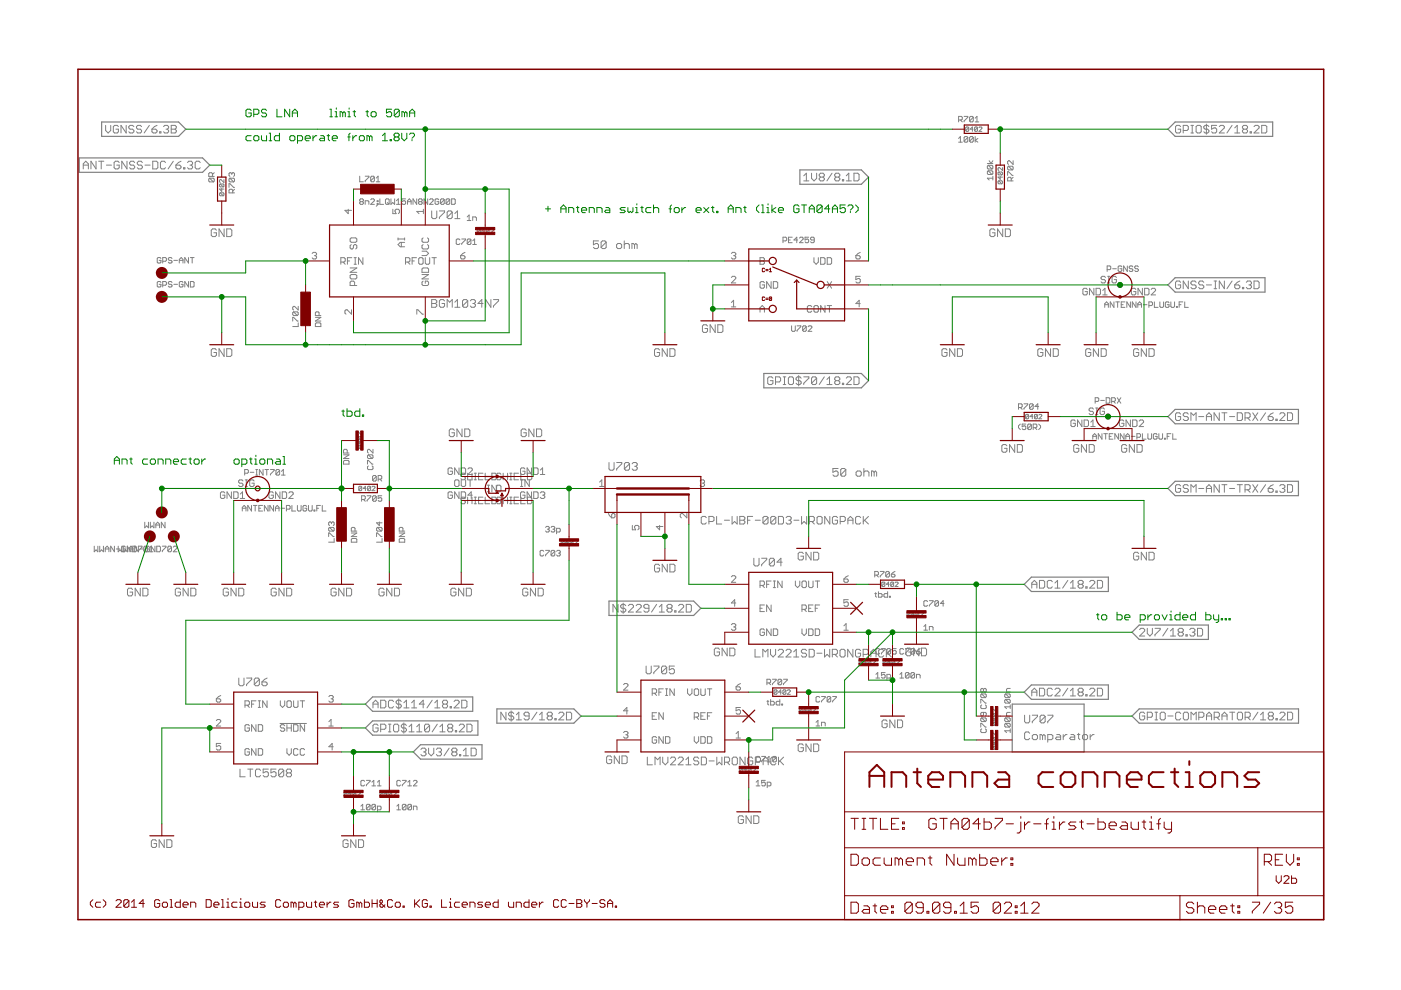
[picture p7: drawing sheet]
<svg xmlns="http://www.w3.org/2000/svg" width="297mm" height="210mm" viewBox="0 0 297 210" stroke-linecap="round" stroke-linejoin="round" font-family="sans-serif">
<g fill="none" stroke="#808080" stroke-width=".21">
<path d="M17.7 35.8v-1.1l.5-.5 .5 .5v1.1M17.7 35h1M20.4 34.2v1.6l-1.1-1.6v1.6M20.9 34.2h1.1M21.5 34.2v1.6M22.4 26.6v1.1l.5 .5 .6-.5v-1.1M22.6 35h1M25.1 26.8l-.3-.2h-.5l-.3 .2v1.1l.3 .3h.5l.3-.3v-.5h-.5M25.3 34.5l-.3-.3h-.5l-.3 .3v1.1l.3 .2h.5l.3-.2v-.6h-.6M26.8 26.6v1.6l-1.1-1.6v1.6M26.9 34.2v1.6l-1.1-1.6v1.6M28.4 26.8l-.3-.2h-.5l-.3 .2v.3l.3 .3h.5l.3 .3v.2l-.3 .3h-.5l-.3-.3"/>
<path d="M28.6 34.5l-.3-.3h-.6l-.2 .3v.2l.2 .3h.6l.3 .3v.3l-.3 .2h-.6l-.2-.2M30 26.8l-.2-.2h-.6l-.3 .2v.3l.3 .3h.6l.2 .3v.2l-.2 .3h-.6l-.3-.3M30.2 34.5l-.3-.3h-.5l-.3 .3v.2l.3 .3h.5l.3 .3v.3l-.3 .2h-.5l-.3-.2M30.7 35h1.1M31.7 26.6l-1.1 1.6M32.2 27.4h.8l.3 .3v.2l-.3 .3h-.5l-.3-.3zM32.4 34.2h.8l.3 .3v1.1l-.3 .2h-.8zM33.3 26.6l-.6 .2-.5 .6M33.8 27.9h.3v.3h-.3zM34.7 26.8l.2-.2h.6l.3 .2v.3l-.3 .3M35.1 34.5l-.3-.3h-.5l-.3 .3v1.1l.3 .2h.5l.3-.2M35.2 27.4h.3"/>
<path d="M35.5 27.4l.3 .3v.2l-.3 .3h-.6l-.2-.3M36.3 27.4h.8M36.3 26.6h.8l.3 .2v.3l-.3 .3 .3 .3v.2l-.3 .3h-.8zM36.7 34.2l-1.1 1.6M37.3 35h.8l.3 .3v.3l-.3 .2h-.5l-.3-.2zM38.4 34.2l-.6 .3-.5 .5M38.9 35.6h.3v.2h-.3zM39.8 34.5l.2-.3h.6l.2 .3v.2l-.2 .3M40.3 35h.3M40.6 35l.2 .3v.3l-.2 .2h-.6l-.2-.2M42.5 34.5l-.3-.3h-.5l-.3 .3v1.1l.3 .2h.5l.3-.2M44.4 37.8l-.1 .2v.4l.1 .2h.8"/>
<path d="M44.4 37.8h.8l.2 .2v.4l-.2 .2M44.4 37.8l.8 .8M45 37.4v-.6l-.1-.2h-.5l-.1 .2v.6h1.1M45.4 36.6l-.4 .4M46.7 39l-.2 .2 .2 .4h.6M46.7 39h.6l.2 .2-.2 .4M46.7 39l.6 .6M47 39.9v.7l-.5-.5h1M47.5 38.1v.6l-.8-.6-.2 .1 .2 .5M48.6 39.7v-.8h.1l.8 .8h.2M48.7 37.8l-.1 .2v.4l.1 .2h.8M48.7 37.8h.8l.2 .2v.4l-.2 .2"/>
<path d="M48.7 37.8l.8 .8M49.1 36.8l.2-.2 .4 .2v.4l-.2 .2M49.1 36.8l-.2-.2-.3 .2v.4l.1 .2M49.1 36.8v.2M76.3 37.4v1.1h.7M77.4 37.4h.8v.2l-.8 .7v.2M78.1 39.8l-.1-.2-.5 .2v.6M78.1 39.8v.6l-.1 .2-.5-.2M78.1 39.8l-.6 .6M79.4 37.6v.7l-.2 .2h-.4l-.2-.2M79.4 37.6l-.2-.2h-.4l-.2 .2v.7M79.4 37.6l-.8 .7"/>
<path d="M79.8 37.8l.4-.4v1.1M79.8 38.5h.7M80 39.8l-.1-.2-.5 .2v.6M80 39.8v.6l-.1 .2-.5-.2M80 39.8l-.6 .6M80.3 39.8l.2-.2 .4 .2-.6 .8h.6M170.4 37.3l.6-.6v1.7M170.4 38.4h1.1M172.1 36.7v1.1l.5 .6 .5-.6v-1.1M174 37.5h.5M174 37.5l-.3-.2v-.3l.3-.3h.5l.3 .3v.3l-.3 .2M174 37.5l-.3 .3v.3l.3 .3h.5l.3-.3v-.3l-.3-.3"/>
<path d="M176.4 36.7l-1.1 1.7M177.2 37.5h.6M177.2 37.5l-.2 .3v.3l.2 .3h.6l.3-.3v-.3l-.3-.3M177.2 37.5l-.2-.2v-.3l.2-.3h.6l.3 .3v.3l-.3 .2M178.6 38.1h.3v.3h-.3zM179.4 38.4h1.1M179.4 37.3l.6-.6v1.7M181.1 36.7h.8l.2 .3v1.1l-.2 .3h-.8zM203.2 29.4l.4-.4v1.1M203.2 30.1h.8M203.2 25.4h.6l.2-.1v-.4l-.2-.2h-.6v1.1M203.6 25.4l.4 .4"/>
<path d="M204.4 24.7h.8v.2l-.8 .8v.1M205.2 29.2v.7l-.2 .2h-.4l-.2-.2M205.2 29.2l-.2-.2h-.4l-.2 .2v.7M205.2 29.2l-.8 .7M205.4 27.1l-.2-.2-.5 .2v.6M205.4 27.1v.6l-.2 .2-.5-.2M205.4 27.1l-.7 .6M206.3 27.4h-.6l.5-.5v1M206.4 29.2v.7l-.2 .2h-.4l-.2-.2M206.4 29.2l-.2-.2h-.4l-.2 .2v.7M206.4 24.9l-.2-.2h-.4l-.2 .2v.8M206.4 24.9v.8l-.2 .1h-.4l-.2-.1"/>
<path d="M206.4 29.2l-.8 .7M206.4 24.9l-.8 .8M206.8 29v1.1M206.8 25.8h.7M206.8 25.1l.3-.4v1.1M207.2 27.1l-.1-.2-.5 .2v.6M207.2 27.1v.6l-.1 .2-.5-.2M207.2 27.1l-.6 .6M207.3 29.4l-.5 .3 .5 .4M207.6 27.1l.1-.2 .5 .2-.6 .8h.6M209.3 34.7h1.2M209.5 35.1h.8l.2 .1v.4l-.2 .2"/>
<path d="M209.5 36.2h.8l.2 .2v.4l-.2 .2M209.5 36.2l-.2 .2v.4l.2 .2h.8M209.5 35.1l-.2 .1v.4l.2 .2h.8M209.5 36.2l.8 .8M209.5 35.1l.8 .7M209.7 34.1l.4 .6 .4-.6M210.5 37.8h-1.2l.4 .4M210.5 37.4v.8M211.8 38.3l-.2 .5 .2 .2h.6M211.8 36.5l-.2 .1v.3l.2 .2h.6M211.8 38.3h.6l.2 .2-.2 .5M211.8 36.5h.6l.2 .1v.3l-.2 .2"/>
<path d="M211.8 38.3l.6 .7M211.8 36.5l.6 .6M212.1 37.4v.6l-.5-.5h1M212.6 35.5v.7l-.8-.7-.2 .2v.3l.2 .2M213.6 37.2v-.8h.2l.8 .8h.2M213.8 35.2h.8l.2 .2v.4l-.2 .2M213.8 35.2l-.2 .2v.4l.2 .2h.8M213.8 35.2l.8 .8M214.4 38.4v-.6l-.2-.2h-.4l-.2 .2v.6h1.2M214.8 34.1v.8l-.8-.8-.4 .2v.4l.2 .2M214.8 37.6l-.4 .4M250.3 26.8l-.3-.2h-.5l-.3 .2v1.1l.3 .3h.5l.3-.3v-.5h-.5"/>
<path d="M250.9 27.7h.8l.2-.3v-.6l-.2-.2h-.8v1.6M252.5 26.6h.5M252.5 28.2h.5M252.8 26.6v1.6M253.6 26.8l.3-.2h.5l.3 .2v1.1l-.3 .3h-.5l-.3-.3zM255.8 26.3v2.2M256.3 26.8l-.2-.2h-.6l-.3 .2v.3l.3 .3h.6l.2 .3v.2l-.2 .3h-.6l-.3-.3M258 26.6h-1.1v.8l.5-.3h.3l.3 .3v.5l-.3 .3h-.6l-.2-.3M258.5 26.8l.3-.2h.5l.3 .2v.3l-1.1 1.1h1.1M261.2 26.6l-1.1 1.6M261.8 27.1l.5-.5v1.6M261.8 28.2h1.1"/>
<path d="M263.7 27.4h.5M263.7 27.4l-.3-.3v-.3l.3-.2h.5l.3 .2v.3l-.3 .3M263.7 27.4l-.3 .3v.2l.3 .3h.5l.3-.3v-.2l-.3-.3M265 27.9h.3v.3h-.3zM265.9 26.8l.2-.2h.6l.3 .2v.3l-1.1 1.1h1.1M267.5 26.6h.8l.3 .2v1.1l-.3 .3h-.8zM34.1 59.9l-.2-.2h-.4l-.2 .2v.8l.2 .2h.4l.2-.2v-.4h-.4M34.1 54.8l-.2-.2h-.4l-.2 .2v.8l.2 .2h.4l.2-.2v-.4h-.4M34.5 55.4h.6l.2-.2v-.4l-.2-.2h-.6v1.2M36.5 59.9l-.2-.2h-.4l-.2 .2 .2 .4h.4l.2 .2-.2 .4h-.4l-.2-.2M36.5 54.8l-.2-.2h-.4l-.2 .2 .2 .4h.4l.2 .2-.2 .4h-.4l-.2-.2M36.9 55.2h.7"/>
<path d="M38 55.8v-.8l.4-.4 .4 .4v.8M38 55.2h.8M38.8 59.9l-.2-.2h-.4l-.2 .2v.8l.2 .2h.4l.2-.2v-.4h-.4M40 54.6v1.2l-.8-1.2v1.2M40 59.7v1.2l-.8-1.2v1.2M40.4 59.7h.5l.2 .2v.8l-.2 .2h-.5zM40.4 54.6h.7M40.7 54.6v1.2M45.9 48.8l-.3-.3h-.5l-.3 .3v1.1l.3 .3h.5l.3-.3v-.5h-.6M46.7 40.9l-.2 .1 .2 .5h.6M46.7 40.9h.6l.2 .1-.2 .5M46.7 40.9l.6 .6"/>
<path d="M47.5 48.5v1.7l-1.1-1.7v1.7M48.1 48.5h.8l.2 .3v1.1l-.2 .3h-.8zM49.3 40.9v-.6l-.2-.2h-.4l-.1 .2v.6h1.1M49.7 40.1l-.4 .4M66.2 53.7l.2-.2h.5l.2 .2-.2 .5M66.7 54.2h.2M66.9 54.2l.2 .2-.2 .5h-.5l-.2-.2M72.3 55.6h.7l.2-.3v-.4l-.2-.3h-.7v1.4M72.7 55.6l.5 .4M73.7 55.3h.4M73.8 44.4v.9l-.7-.7h1.4M74.2 50.7l.3-.3h.9l.2 .3v.4l-.2 .3h-.9l-.3-.3z"/>
<path d="M74.2 58.4l.3-.2h.9l.2 .2v.5l-.2 .2h-.9l-.3-.2zM74.2 56.8h1.4l-1.4 .9h1.4M74.5 51.9l-.3 .2v.5l.3 .2 .4-.2v-.5l.3-.2 .4 .2v.5l-.2 .2M74.6 54.6h-.9v1.4M75.1 56h.4M75.1 54.6h.4M75.3 54.6v1.4M76.5 42.8l-.2 .1 .2 .4h.4l.1-.2-.1-.3M76.5 42.8l-.2-.2 .2-.4h.4l.1 .2-.1 .4M76.5 42.8h.4M76.9 54.6v1.4l-.9-1.4v1.4M77.4 43.3v-.7h.6l.2 .2v.5"/>
<path d="M78.6 42.4l.2-.2h.4l.2 .2v.2l-.8 .7h.8M79.1 40.1h-.7l.5-.5v1M80 42.6h.2v.2h-.2zM80 43.1h.2v.2h-.2zM80.2 43.3l-.4 .4M80.5 42.2v1.1h.8M81.7 42.4l.2-.2h.4l.2 .2v.7l-.2 .2h-.4l-.2-.2zM82.1 42.9l.4 .4M82.9 42.2v1.1l.4-.4 .4 .4v-1.1M83.3 44.4v.9h.7l-.2-.7 .2-.2h.5l.2 .2v.5l-.2 .2M84.1 43.3h.7M84.1 42.6l.4-.4v1.1"/>
<path d="M84.4 50.7h1.4M84.4 50.4v.5M85.1 51.4v.9M85.8 50.4v.5M85.8 51.4h-.9l-.5 .5 .5 .4h.9M86 55.6h.7l.2-.3v-.4l-.2-.3h-.7v1.4M86 42.2h-.8v.6l.4-.2 .4 .2v.3l-.2 .2h-.4l-.2-.2M86.4 42.8h.8M86.4 43.3v-.7l.4-.4 .4 .4v.7M86.4 55.6l.5 .4M87.4 55.3h.4M88.3 54.6h-.9v1.4"/>
<path d="M88.3 42.2v1.1l-.7-1.1v1.1M88.8 54.9l.2-.3h.5l.2 .3v.9l-.2 .2h-.5l-.2-.2zM88.9 42.8l-.2-.2 .2-.4h.4l.2 .2-.2 .4M88.9 42.8l-.2 .1 .2 .4h.4l.2-.2-.2-.3M88.9 42.8h.4M89.5 58.2h1.4l-1.4 .9h1.4M89.5 53.3h.9l.5 .4-.5 .5h-.9M89.7 51.9l-.2 .2v.5l.2 .2h.9l.3-.2v-.5l-.3-.2M89.7 59.6l-.2 .2v.5l.2 .2h.9l.3-.2v-.5l-.3-.2h-.4v.5M89.7 50.4l-.2 .3v.4l.2 .3h.9l.3-.3v-.4l-.3-.3M89.7 56.8h.9l.3 .2v.7h-1.4v-.7zM89.8 44.8h-1.4l.4 .5"/>
<path d="M89.8 44.4v.9M90.2 54.6v1.2l.2 .2h.5l.2-.2v-1.2M90.7 42.2v1.1l-.8-1.1v1.1M91.1 42.4l.2-.2h.4l.1 .2v.2l-.7 .7h.7M91.5 44.7v1.4l.3 .3h.5l.3-.3v-1.4M91.6 54.6h.9M92.1 54.6v1.4M93 42.4l-.2-.2h-.4l-.2 .2v.7l.2 .2h.4l.2-.2v-.3h-.4M93.2 44.7h1.1v.3l-1.1 1.1v.3M94.2 42.4l-.2-.2h-.4l-.2 .2v.7M94.2 42.4v.7l-.2 .2h-.4l-.2-.2M94.2 42.4l-.8 .7"/>
<path d="M95.4 42.4l-.2-.2h-.4l-.2 .2v.7M95.4 42.4v.7l-.2 .2h-.4l-.2-.2M95.4 42.4l-.8 .7M95.8 42.2h.5l.2 .2v.7l-.2 .2h-.5zM95.9 45l-.3-.3h-.5l-.3 .3v1.1M95.9 45v1.1l-.3 .3h-.5l-.3-.3M95.9 45l-1.1 1.1M96.4 45.3l.6-.6v1.7M96.4 46.4h1.1M97.5 50.9l-.2-.2h-.4l-.2 .2v.7l.2 .2h.4l.2-.2M97.7 54.2h.7l.2 .5-.2 .2h-.5l-.2-.2zM97.9 50.7h.8v.2l-.8 .7v.2"/>
<path d="M98.6 53.5l-.9 .7M99.1 46l.4-.4v1.2M99.1 46.8h.7M99.8 50.9l-.1-.2h-.4l-.2 .2v.7M99.8 50.9v.7l-.1 .2h-.4l-.2-.2M99.8 50.9l-.7 .7M100.2 46.8v-.8h.6l.2 .2v.6M100.2 51.8h.8M100.2 51.1l.4-.4v1.1M101.8 48.7l-.1-.2-.5 .2v.6M101.8 48.7v.6l-.1 .1-.5-.1M101.8 48.7l-.6 .6"/>
<path d="M102.8 49h-.6l.4-.5v.9M103.7 48.7l-.2-.2-.4 .2v.6M103.7 48.7v.6l-.2 .1-.4-.1M103.7 48.7l-.6 .6M104 48.7l.2-.2 .4 .2-.6 .7h.6M126.9 51.1h-1.1v.8l.5-.3h.3l.3 .3v.5l-.3 .3h-.5l-.3-.3M128.5 51.4l-.3-.3h-.5l-.3 .3v1M128.5 51.4v1l-.3 .3h-.5l-.3-.3M128.5 51.4l-1.1 1M131 51.6h.5l.3 .3v.5l-.3 .3h-.5l-.3-.3v-.5zM132.4 51.9l.2-.3h.6l.2 .3v.8M132.4 51.1v1.6"/>
<path d="M134.5 51.9l-.2-.3h-.3v1.1M134.5 51.9v.8M134.5 51.9l.3-.3 .3 .3v.8M155.1 58.8l.2-.2h.5l.2 .2v.3l-.9 .9h.9M155.1 53.7l.2-.2h.5l.2 .2-.2 .5M155.5 54.2h.3M155.8 54.2l.2 .2-.2 .5h-.5l-.2-.2M161.1 54.6h.7l.3 .3-.3 .4 .3 .5-.3 .2h-.7zM161.1 55.3h.7M162.1 59.9l-.3-.2h-.4l-.3 .2v1l.3 .2h.4l.3-.2v-.5h-.5M163.5 59.7v1.4l-1-1.4v1.4M164 59.7h.7l.2 .2v1l-.2 .2h-.7z"/>
<path d="M166 51.1h.6l.2-.2v-.4l-.2-.2h-.6v1.2M167.2 50.9h.4M168 50.3h-.8v1.2h.8M169.1 50.9h-.8l.6-.6v1.2M169.5 50.5l.2-.2h.4l.2 .2v.2l-.8 .8h.8M171.4 50.3h-.7v.6l.4-.2 .3 .2v.4l-.1 .2h-.4l-.2-.2M172.6 54.6v1l.4 .4 .5-.4v-1M172.6 50.9h-.6l-.1-.2 .1-.4h.4l.2 .2v.8l-.2 .2h-.4l-.1-.2M174 54.6h.7l.2 .3v.9l-.2 .2h-.7zM175.4 59.7l.9 1.4M175.4 54.6h.7l.2 .3v.9l-.2 .2h-.7zM176.3 59.7l-.9 1.4"/>
<path d="M181.5 54.2h.7l.2 .5-.2 .2h-.5l-.2-.2zM182.4 58.6h-.9v.7l.7-.2 .2 .2v.5l-.2 .2h-.5l-.2-.2M182.4 53.5l-.9 .7M210.9 48.8l-.2-.3h-.6l-.2 .3v1.1l.2 .3h.6l.2-.3v-.5h-.5M212.6 48.5v1.7l-1.1-1.7v1.7M213.1 48.5h.9l.2 .3v1.1l-.2 .3h-.9zM234.4 58.8l-.3-.2h-.4l-.3 .2 .3 .5h.4l.3 .2-.3 .5h-.4l-.3-.2M234.7 57.2h.6l.2-.2v-.4l-.2-.2h-.6v1.2M234.8 58.6h.5M234.8 60h.5M235.1 58.6v1.4M235.9 57h.8"/>
<path d="M236.7 58.8l-.2-.2h-.5l-.2 .2v1l.2 .2h.5l.2-.2v-.5h-.5M237.8 56.6l-.1-.2h-.4l-.2 .2v.8l.2 .2h.4l.1-.2v-.4h-.4M239 56.4v1.2l-.8-1.2v1.2M240.2 56.6l-.2-.2h-.4l-.2 .2 .2 .4h.4l.2 .2-.2 .4h-.4l-.2-.2M241.4 56.6l-.2-.2h-.4l-.2 .4 .2 .2h.4l.2 .4-.2 .2h-.4l-.2-.2M250.3 59.9l-.3-.3h-.5l-.3 .3v1l.3 .3h.5l.3-.3v-.5h-.5M251.9 59.6v1.6l-1-1.6v1.6M253.6 59.9l-.3-.3h-.5l-.3 .3v.2l.3 .3h.5l.3 .3v.2l-.3 .3h-.5l-.3-.3M255.2 59.9l-.2-.3h-.6l-.3 .3v.2l.3 .3h.6l.2 .3v.2l-.2 .3h-.6l-.3-.3M257.4 59.6h.6M257.7 59.6v1.6M259.6 59.6v1.6l-1.1-1.6v1.6"/>
<path d="M261.2 59.6l-1.1 1.6M262.9 59.6l-.6 .3-.5 .5M264.2 59.9l.3-.3h.5l.3 .3v.2l-.3 .3M265.9 59.6h.8l.3 .3v1l-.3 .3h-.8zM34.5 60.5h.6l.2-.2v-.4l-.2-.2h-.6v1.2M36.9 60.3h.7M45.9 74.2l-.3-.3h-.5l-.3 .3v1.1l.3 .3h.5l.3-.3v-.6h-.6M47.5 73.9v1.7l-1.1-1.7v1.7M48.1 73.9h.8l.2 .3v1.1l-.2 .3h-.8zM62.1 68.1v-.8h.2l.7 .8h.2M62.3 66.1l-.2 .2v.4l.2 .2h.7M62.3 66.1h.7l.2 .2v.4l-.2 .2"/>
<path d="M62.3 66.1l.7 .8M63.2 65v.7l-.7-.7-.4 .2v.3l.2 .2M63.2 68.5v.7h-1.1M64.5 67.4l-.2 .4 .2 .2h.6M64.5 65.5l-.2 .1v.4l.2 .1h.6M64.5 67.4h.6l.2 .1-.2 .5M64.5 65.5h.6l.2 .1v.4l-.2 .1M64.5 67.4l.6 .6M64.5 65.5l.6 .6M64.8 66.4v.7l-.5-.5h1M65.3 64.6v.6l-.8-.6-.2 .1v.3l.2 .2M66.9 68.6l.2-.1h.7l.2 .1v.6h-1.1z"/>
<path d="M66.9 67.3h1.1l-1.1 .8h1.1M67.6 66.9v-.6l-.1-.2h-.4l-.2 .2v.6h1.1M74.5 65.7v.9l-.9-.9h-.2l-.3 .2v.5l.3 .2M75.2 60.5v-.7l-.3-.2h-.4l-.3 .2v.7h1.4M88.4 66.6v-.9h.2l.9 .9h.3M91.5 63.5h.8l.3 .3v.3l-.3 .2 .3 .3v.3l-.3 .3h-.8zM91.5 64.3h.8M94.3 63.8l-.3-.3h-.6l-.2 .3v1.1l.2 .3h.6l.3-.3v-.6h-.6M94.8 65.2v-1.7l.5 .6 .6-.6v1.7M96.4 65.2h1.1M96.4 64.1l.6-.6v1.7M99.2 63.8l-.3-.3h-.6l-.2 .3v1.1"/>
<path d="M99.2 63.8v1.1l-.3 .3h-.6l-.2-.3M99.2 63.8l-1.1 1.1M99.7 63.8l.3-.3h.5l.3 .3v.3l-.3 .2M100.2 64.3h.3M100.5 64.3l.3 .3v.3l-.3 .3h-.5l-.3-.3M102.4 64.3h-1.1l.9-.8v1.7M104.1 63.5v1.7l-1.1-1.7v1.7M104.6 63.5h1.1v.3l-1.1 1.1v.3M139.8 74.2l-.2-.3h-.6l-.2 .3v1.1l.2 .3h.6l.2-.3v-.6h-.5M141.5 73.9v1.7l-1.1-1.7v1.7M142 73.9h.9l.2 .3v1.1l-.2 .3h-.9zM150 69.1l-.3-.2h-.5l-.3 .2v1.1l.3 .3h.5l.3-.3v-.5h-.5"/>
<path d="M151.6 68.9v1.6l-1-1.6v1.6M152.2 68.9h.8l.3 .2v1.1l-.3 .3h-.8zM155.1 64.1l.4-.4v1.4M155.1 65.1h.9M161.1 65.5h1M161.1 66.2v-.9l.5-.5 .5 .5v.9M166.1 79.9h.5M166.3 79.9v1.6M167.4 79.9h.6l.2 .3v1.1l-.2 .2h-.6l-.2-.2v-1.1zM167.8 69.1v1l.2 .2h.4l.2-.2v-1M169 69.1h.8v.2l-.8 .8v.2M169.3 79.6v2.2"/>
<path d="M170.4 79.9h1.1v.3l-1.1 1.1v.2M170.9 69.3v.8l-.1 .2h-.4l-.2-.2M170.9 69.3l-.1-.2h-.4l-.2 .2v.8M170.9 69.3l-.7 .8M171.3 69.3l.2-.2h.4l.2 .2v.2l-.8 .8h.8M172.1 65l-.2-.2h-.5l-.2 .2v1l.2 .2h.5l.2-.2M172.8 64.8h.5l.2 .2v1l-.2 .2h-.5l-.2-.2v-1zM174.8 79.9l-1.1 1.6M174.9 64.8v1.4l-.9-1.4v1.4M175.4 64.8h.9M175.9 64.8v1.4M181.1 79.9h.8l.2 .3v1.1l-.2 .2h-.8z"/>
<path d="M182.4 64.4h-.9l.7-.7v1.4M200.8 74.2l-.3-.3h-.5l-.3 .3v1.1l.3 .3h.5l.3-.3v-.6h-.5M202.4 73.9v1.7l-1.1-1.7v1.7M203 73.9h.8l.3 .3v1.1l-.3 .3h-.8zM221.1 74.2l-.3-.3h-.5l-.3 .3v1.1l.3 .3h.5l.3-.3v-.6h-.5M222.7 73.9v1.7l-1-1.7v1.7M223.3 73.9h.8l.3 .3v1.1l-.3 .3h-.8zM230.5 61.4l-.2-.3h-.5l-.2 .3v.9l.2 .2h.5l.2-.2v-.5h-.4M231.3 74.2l-.3-.3h-.5l-.3 .3v1.1l.3 .3h.5l.3-.3v-.6h-.6M231.9 61.1v1.4l-.9-1.4v1.4M232.4 61.1h.7l.2 .3v.9l-.2 .2h-.7zM232.9 73.9v1.7l-1.1-1.7v1.7"/>
<path d="M233.5 73.9h.8l.2 .3v1.1l-.2 .3h-.8zM233.8 62.5h.9M233.8 61.6l.5-.5v1.4M234.2 65.2v-.8l.4-.4 .4 .4v.8M234.2 64.6h.8M236.2 64v1.2l-.8-1.2v1.2M236.6 64h.7M237 64v1.2M237.7 64.6h.4M238.5 64h-.8v1.2h.8M239.7 64v1.2l-.8-1.2v1.2M240.8 61.4l-.2-.3h-.5l-.2 .3v.9l.2 .2h.5l.2-.2v-.5h-.5"/>
<path d="M240.9 64v1.2l-.8-1.2v1.2M241.2 64.6h.8M241.2 65.2v-.8l.4-.4 .4 .4v.8M241.4 74.2l-.2-.3h-.6l-.3 .3v1.1l.3 .3h.6l.2-.3v-.6h-.5M242.2 61.1v1.4l-.9-1.4v1.4M242.4 64.6h.8M242.7 61.1h.7l.2 .3v.9l-.2 .2h-.7zM243.1 73.9v1.7l-1.1-1.7v1.7M243.6 64.8h.6l.1-.2v-.4l-.1-.2h-.6v1.2M243.6 73.9h.8l.3 .3v1.1l-.3 .3h-.8zM244.1 61.4l.2-.3h.5l.2 .3v.2l-.9 .9h.9M244.8 64v1.2h.7"/>
<path d="M245.9 64v1l.2 .2h.4l.2-.2v-1M247.9 64.2l-.2-.2h-.4l-.2 .2v.8l.2 .2h.4l.2-.2v-.4h-.4M248.2 64v1l.3 .2h.3l.2-.2v-1M249.4 65h.2v.2h-.2zM250 64.6h.4M250.8 64h-.8v1.2M251.2 64v1.2h.7M255.8 60.4h1.1M257.4 61.2h.6M261.8 60.4h.8l.3 .3v.2l-.3 .3h-.6l-.2-.3zM263.4 60.9h.3v.3h-.3zM264.8 60.4h.2"/>
<path d="M265 60.4l.3 .3v.2l-.3 .3h-.5l-.3-.3M54.2 99.5h.4M54.4 99.5v1.2M55.8 99.5v1.2l-.8-1.2v1.2M56.2 99.5h.7M56.6 99.5v1.2M57.3 99.5h.8v.3l-.8 .7v.2M59.3 99.8l-.2-.3h-.4l-.2 .3v.7M59.3 99.8v.7l-.2 .2h-.4l-.2-.2M59.3 99.8l-.8 .7M59.7 99.9l.4-.4v1.2M72.8 97.8l.2-.2h.8l.2 .2v.6h-1.2z"/>
<path d="M72.8 96.4h1.2l-1.2 .8h1.2M73.6 96.1v-.6l-.2-.2h-.4l-.2 .2v.6h1.2M75.9 94.5l-.2 .1v.3l.2 .2h.6M75.9 92.6l-.2 .4 .2 .2h.6M75.9 94.5h.6l.2 .1v.3l-.2 .2M75.9 92.6h.6l.2 .2-.2 .4M75.9 94.5l.6 .6M75.9 92.6l.6 .6M76.2 93.5v.6l-.5-.4h1M76.7 91.7v.6l-.6-.6-.4 .1 .2 .5M77.9 98.4v-.8h.2l.8 .8h.2M78.1 96.4l-.2 .2v.4l.2 .2h.8"/>
<path d="M78.1 98.8l-.2 .2v.4l.2 .2h.8l.2-.2v-.4l-.2-.2M78.1 96.4h.8l.2 .2v.4l-.2 .2M78.1 96.4l.8 .8M79.1 95.3v.8l-.8-.8-.4 .2v.4l.2 .2M95.9 99.4l-.2-.2h-.5l-.2 .2v1l.2 .2h.5l.2-.2v-.5h-.4M96.3 91.2l-.2-.2h-.6l-.3 .2v1.1l.3 .3h.6l.2-.3v-.5h-.5M97.3 99.2v1.4l-.9-1.4v1.4M97.8 99.2h.7l.2 .2v1l-.2 .2h-.7zM98 91v1.6l-1.1-1.6v1.6M98.5 91h.8l.3 .2v1.1l-.3 .3h-.8zM99.2 99.4l.2-.2h.5l.2 .2v.3l-.9 .9h.9M111.3 99.4l-.2-.2h-.5l-.2 .2v1l.2 .2h.5l.2-.2v-.5h-.5"/>
<path d="M111.6 91.2l-.3-.2h-.5l-.3 .2v1.1l.3 .3h.5l.3-.3v-.5h-.6M112.7 99.2v1.4l-.9-1.4v1.4M113.2 99.2h.7l.2 .2v1l-.2 .2h-.7zM113.2 91v1.6l-1.1-1.6v1.6M113.7 91h.9l.3 .2v1.1l-.3 .3h-.9zM114.6 99.7l.4-.5v1.4M129.1 98.1v1.3l.3 .3h.5l.3-.3v-1.3M130.7 98.1h1.1v.2l-1.1 1.1v.3M133.5 98.3l-.3-.2h-.5l-.3 .2v1.1M133.5 98.3v1.1l-.3 .3h-.5l-.3-.3M133.5 98.3l-1.1 1.1M134 98.3l.3-.2h.5l.3 .2v.3l-.3 .3"/>
<path d="M134.6 98.9h.2M134.8 98.9l.3 .2v.3l-.3 .3h-.5l-.3-.3M163.9 80.2l-.3-.3h-.6l-.2 .3v1.1l.2 .2h.6l.3-.2v-.6h-.6M164.4 81h.8l.3-.3v-.5l-.3-.3h-.8v1.6M166.1 81.5h.5M169.9 80.2l-.3-.3h-.5l-.3 .3v.3l.3 .2h.5l.3 .3v.3l-.3 .2h-.5l-.3-.2M173.1 80.2l-1 1.1M173.1 80.2l-.2-.3h-.6l-.2 .3v1.1M173.1 80.2v1.1l-.2 .2h-.6l-.2-.2M175.3 80.5l.6-.6v1.6M175.3 81.5h1.1M177.2 80.7l-.2-.2v-.3l.2-.3h.6l.3 .3v.3l-.3 .2"/>
<path d="M177.2 80.7l-.2 .3v.3l.2 .2h.6l.3-.2v-.3l-.3-.3M177.2 80.7h.6M177.7 99.3h-1.1v.8l.5-.2h.3l.3 .2v.6l-.3 .3h-.5l-.3-.3M178.6 81.3h.3v.2h-.3zM179.3 99.6l-.3-.3h-.5l-.3 .3v1.1M179.3 99.6v1.1l-.3 .3h-.5l-.3-.3M179.3 99.6l-1.1 1.1M179.4 80.2l.3-.3h.5l.3 .3v.3l-1.1 1h1.1M181.8 99.9h.5l.3 .2v.6l-.3 .3h-.5l-.3-.3v-.6zM183.2 99.3v1.7M213.5 94.5l-.3-.2h-.5l-.3 .2v1.1l.3 .3h.5l.3-.3v-.5h-.5M215.1 94.3v1.6l-1.1-1.6v1.6"/>
<path d="M215.7 94.3h.8l.3 .2v1.1l-.3 .3h-.8zM215.9 86.4h.6l.2-.2v-.4l-.2-.2h-.6v1.2M216.3 89.9l-.4 .4v.4l.4 .4M216.3 86.4l.4 .4M217.1 85.6h.8v.2l-.8 .8v.2M217.5 89.9h-.8v.6l.4-.2 .4 .2v.4l-.2 .2h-.4l-.2-.2M218.1 88l-.2-.1-.5 .1v.6M218.1 88v.6l-.2 .2-.5-.2M218.1 88l-.7 .6M218.7 90.1l-.2-.2h-.4l-.2 .2v.8M218.7 90.1v.8l-.2 .2h-.4l-.2-.2M218.7 90.1l-.8 .8"/>
<path d="M219 88.3h-.6l.5-.4v.9M219.1 90.7h.5l.2-.2v-.4l-.2-.2h-.5v1.2M219.1 85.8v.8l-.2 .2h-.4l-.2-.2M219.1 85.8l-.2-.2h-.4l-.2 .2v.8M219.1 85.8l-.8 .8M219.4 90.7l.4 .4M219.9 88l-.1-.1-.5 .1v.6M219.9 88v.6l-.1 .2-.5-.2M219.9 88l-.6 .6M220.2 89.9l.4 .4v.4l-.4 .4M220.2 86.2h-.8l.6-.6v1.2M220.3 88l.1-.1 .5 .1-.6 .8h.6"/>
<path d="M228 89.3l-.2-.3h-.5l-.2 .3v.9l.2 .2h.5l.2-.2v-.5h-.5M228.7 94.5l-.2-.2h-.6l-.3 .2v1.1l.3 .3h.6l.2-.3v-.5h-.5M229.4 89v1.4l-.9-1.4v1.4M229.8 89h.7l.3 .3v.9l-.3 .2h-.7zM230.4 94.3v1.6l-1.1-1.6v1.6M230.9 94.3h.8l.3 .2v1.1l-.3 .3h-.8zM231.3 90.4h.9M231.3 89.5l.4-.5v1.4M231.7 93.1v-.8l.4-.4 .4 .4v.8M231.7 92.5h.8M231.8 86.7l-.2-.2h-.5l-.2 .2 .2 .5h.5l.2 .2-.2 .5h-.5l-.2-.2M232.2 85.1h.6l.2-.2v-.4l-.2-.2h-.6v1.2"/>
<path d="M232.3 87.9h.5M232.3 86.5h.5M232.5 86.5v1.4M233.4 84.9h.7M233.6 91.9v1.2l-.7-1.2v1.2M234 91.9h.8M234.2 86.7l-.3-.2h-.4l-.3 .2v1l.3 .2h.4l.3-.2v-.5h-.5M234.4 91.9v1.2M234.5 84.3h.6l.2 .2v.8l-.2 .2h-.6zM235.2 92.5h.4M235.7 85.1h.6l.2-.2v-.4l-.2-.2h-.6v1.2M236 91.9h-.8v1.2h.8"/>
<path d="M236.1 85.1l.4 .4M236.9 84.3l.7 1.2M237.1 91.9v1.2l-.7-1.2v1.2M237.6 84.3l-.7 1.2M238.3 89.3l-.3-.3h-.4l-.3 .3v.9l.3 .2h.4l.3-.2v-.5h-.5M238.3 91.9v1.2l-.8-1.2v1.2M238.7 92.5h.8M238.7 93.1v-.8l.4-.4 .4 .4v.8M238.9 94.5l-.3-.2h-.5l-.3 .2v1.1l.3 .3h.5l.3-.3v-.5h-.6M239.7 89v1.4l-1-1.4v1.4M239.9 92.5h.7M240.1 89h.7l.3 .3v.9l-.3 .2h-.7z"/>
<path d="M240.5 94.3v1.6l-1.1-1.6v1.6M241 92.7h.6l.2-.2v-.4l-.2-.2h-.6v1.2M241.1 94.3h.8l.3 .2v1.1l-.3 .3h-.8zM241.5 89.3l.3-.3h.4l.3 .3v.2l-1 .9h1M242.2 91.9v1.2h.8M243.4 91.9v1l.2 .2h.4l.2-.2v-1M245.3 92.1l-.2-.2h-.4l-.2 .2v.8l.2 .2h.4l.2-.2v-.4h-.4M245.7 91.9v1l.2 .2h.4l.2-.2v-1M246.9 92.9h.2v.2h-.2zM247.5 92.5h.4M248.2 91.9h-.7v1.2M248.6 91.9v1.2h.8"/>
<path d="M250.3 87.8l-.3-.3h-.5l-.3 .3v1.1l.3 .3h.5l.3-.3v-.6h-.5M251.9 87.8l-.2-.3h-.6l-.2 .3v.3l.2 .2h.6l.2 .3v.3l-.2 .3h-.6l-.2-.3M252.5 89.2v-1.7l.5 .6 .6-.6v1.7M254.1 88.3h1.1M255.8 88.3h1.1M255.8 89.2v-1.1l.5-.6 .6 .6v1.1M258.5 87.5v1.7l-1.1-1.7v1.7M259.1 87.5h1M259.6 87.5v1.7M260.7 88.3h1.1M262.3 87.5h.8l.3 .3v1.1l-.3 .3h-.8zM264 88.6h.8l.2-.3v-.5l-.2-.3h-.8v1.7"/>
<path d="M264.5 88.6l.5 .6M265.6 87.5l1.1 1.7M266.7 87.5l-1.1 1.7M268.3 87.5l-1.1 1.7M268.9 88.3h.8l.3 .3v.3l-.3 .3h-.6l-.2-.3zM270 87.5l-.6 .3-.5 .5M270.5 88.9h.3v.3h-.3zM271.3 87.8l.3-.3h.5l.3 .3v.3l-1.1 1.1h1.1M273 87.5h.8l.2 .3v1.1l-.2 .3h-.8zM20 115.8v1.2l.4-.4 .3 .4v-1.2M21.1 115.8v1.2l.4-.4 .4 .4v-1.2M22.3 117v-.8l.4-.4 .4 .4v.8"/>
<path d="M22.3 116.4h.8M24.3 115.8v1.2l-.8-1.2v1.2M24.7 116.4h.7M25.1 115.8v1.2l.3-.4 .4 .4v-1.2M25.8 116l.2-.2h.4l.2 .2M26.2 116.4h.4v.4l-.2 .2h-.4l-.2-.2M26.2 115.8v1.2l.4-.4 .4 .4v-1.2M27.4 116.4h.8M27.8 115.8v1.2l-.8-1.2v1.2M27.8 115.8l-.4 .4v.8M27.8 115.8l.4 .4v.8M28.2 115.8h.5l.2 .2v.8l-.2 .2h-.5z"/>
<path d="M29.3 116.8l.8-.8v-.2h-.8v1.2l-.7-1.2v1.2M29.7 116.4h.8M30.7 110.7v1.2l.4-.4 .4 .4v-1.2M31.1 115.8l.2 .2M31.1 115.8l-.2 .2v.8l.2 .2M31.3 116.4h.4v.4l-.2 .2h-.8l-.2-.2M31.3 116v.8l-.2 .2M31.3 116l-.8 .8M31.7 117h.7M31.7 116l-.2-.2h-.8l-.2 .2v.8M31.9 110.7v1.2l.4-.4 .3 .4v-1.2M32 115.8l-.3 .4"/>
<path d="M32 115.8v1.2M32.1 115.8l.8 1.2v-1.2M33 111.9v-.8l.4-.4 .4 .4v.8M33 111.3h.8M33.2 115.8h.6l.2 .2v.8l-.2 .2h-.6zM34.4 115.8h.8v.2l-.8 .8v.2M35 110.7v1.2l-.8-1.2v1.2M36.4 116v.8l-.2 .2h-.4l-.2-.2M36.4 116l-.2-.2h-.4l-.2 .2v.8M36.4 116l-.8 .8M36.7 116l.2-.2h.4l.2 .2v.2l-.8 .8h.8M47.7 104.5l-.3-.2h-.4l-.3 .2v1l.3 .2h.4l.3-.2v-.5h-.5"/>
<path d="M49.1 104.3v1.4l-1-1.4v1.4M49.6 104.3h.6l.3 .2v1l-.3 .2h-.6zM50.9 105.7h1M50.9 104.8l.5-.5v1.4M51.4 108.4v-.8l.4-.4 .4 .4v.8M51.4 107.8h.8M51.5 102l-.2-.3h-.5l-.2 .3 .2 .4h.5l.2 .3-.2 .4h-.5l-.2-.2M51.9 100.3h.6l.2-.2v-.3l-.2-.3h-.6v1.2M52 101.7h.5M52 103.1h.5M52.2 101.7v1.4M53 100.1h.8"/>
<path d="M53.3 107.2v1.2l-.8-1.2v1.2M53.7 107.2h.8M53.9 102l-.3-.3h-.4l-.3 .3v.9l.3 .2h.4l.3-.2v-.5h-.5M54.1 107.2v1.2M54.2 100.7h.4M54.9 107.8h.4M55.7 107.2h-.8v1.2h.8M56.8 107.2v1.2l-.8-1.2v1.2M58 104.5l-.3-.2h-.4l-.3 .2v1l.3 .2h.4l.3-.2v-.5h-.5M58 107.2v1.2l-.8-1.2v1.2M58.4 107.8h.8M58.4 108.4v-.8l.4-.4 .4 .4v.8"/>
<path d="M59.4 104.3v1.4l-1-1.4v1.4M59.6 107.8h.7M59.7 100.7h.8M59.8 104.3h.7l.3 .2v1l-.3 .2h-.7zM60.7 107.9h.6l.2-.1v-.4l-.2-.2h-.6v1.2M61.2 104.5l.3-.2h.4l.3 .2v.3l-1 .9h1M61.9 107.2v1.2h.8M63.1 107.2v.9l.2 .3h.3l.2-.3v-.9M65 107.4l-.2-.2h-.4l-.2 .2v.7l.2 .3h.4l.2-.3v-.3h-.4M65.4 107.2v.9l.2 .3h.4l.2-.3v-.9M66.6 108.1h.2v.3h-.2zM67.2 107.8h.3"/>
<path d="M67.9 107.2h-.7v1.2M68.3 107.2v1.2h.8M69.7 113.8v-.8l1.1 .8M69.9 111.8h.8l.1 .2v.4l-.1 .2M69.9 111.8l-.2 .2v.4l.2 .2h.8M69.9 111.8l.8 .8M70.3 110.8l.2-.1 .3 .1v.5l-.1 .1M70.3 110.8l-.2-.1-.4 .1v.5l.2 .1M70.3 110.8v.2M70.8 114.2v.8h-1.1M72.1 113.1l-.2 .1v.3l.2 .2h.6M72.1 111.2l-.2 .5 .2 .1h.6"/>
<path d="M72.1 113.1h.6l.2 .1v.3l-.2 .2M72.1 111.2h.6l.2 .2-.2 .4M72.1 113.1l.6 .6M72.1 111.2l.6 .6M72.4 112.1v.7l-.5-.5h1M72.9 110.3v.6l-.7-.6-.3 .1 .2 .5M74.5 114.4l.2-.2h.8l.1 .2v.6h-1.1zM74.5 113h1.1l-1.1 .8h1.1M75.3 112.6v-.6l-.2-.2h-.4l-.2 .2v.6h1.1M76.7 105.9h.6l.1-.2v-.4l-.1-.2h-.6v1.2M76.7 103.3l-.2-.2-.4 .2v.6M76.7 103.3v.6l-.2 .1-.4-.1"/>
<path d="M76.7 103.3l-.6 .6M77 105.9l.4 .4M77.6 103.6h-.6l.5-.5v.9M77.8 105.1h.8v.2l-.8 .8v.2M78.6 103.3l-.5-.2-.2 .2v.6M78.6 103.3v.6l-.2 .1-.5-.1M78.6 103.3l-.7 .6M78.9 103.3l.1-.2 .5 .2v.1l-.6 .6h.6M79.8 101l-.2-.2h-.4l-.2 .2v.8M79.8 105.3l-.2-.2h-.4l-.2 .2v.8M79.8 101v.8l-.2 .2h-.4l-.2-.2M79.8 105.3v.8l-.2 .2h-.4l-.2-.2"/>
<path d="M79.8 101l-.8 .8M79.8 105.3l-.8 .8M79.8 113.8v-.8l1.2 .8M80 111.8h.8l.2 .2v.4l-.2 .2M80 111.8l-.2 .2v.4l.2 .2h.8M80 111.8l.8 .8M80.2 101.6h.6l.1-.2v-.4l-.1-.2h-.6v1.2M80.4 110.7v.7l-.6-.6h1.2M80.6 101.6l.3 .4M80.9 105.1h-.7v.6l.4-.2 .3 .2v.4l-.1 .2h-.4l-.2-.2M81 114.2v.8h-1.2M82.3 113.1l-.2 .1v.3l.2 .2h.6"/>
<path d="M82.3 113.1h.6l.1 .1v.3l-.1 .2M82.3 111.2l-.2 .5 .2 .1h.6M82.3 111.2h.6l.1 .2-.1 .4M82.3 113.1l.6 .6M82.3 111.2l.6 .6M82.5 112.1v.7l-.4-.5h.9M83 110.3v.6l-.6-.6-.3 .1 .2 .5M84.6 114.4l.2-.2h.8l.2 .2v.6h-1.2zM84.6 113h1.2l-1.2 .8h1.2M85.4 112.6v-.6l-.2-.2h-.4l-.2 .2v.6h1.2M95.9 104.5l-.2-.2h-.5l-.2 .2v1l.2 .2h.5l.2-.2v-.5h-.4M96.4 102l.2-.3h.5l.2 .3v.9l-.2 .2h-.5l-.2-.2z"/>
<path d="M97.3 104.3v1.4l-.9-1.4v1.4M97.8 101.7v1.2l.2 .2h.5l.2-.2v-1.2M97.8 104.3h.7l.2 .2v1l-.2 .2h-.7zM98.7 100.6l-.3-.3h-.4l-.3 .5 .3 .2h.4l.3 .5-.3 .2h-.4l-.3-.2M98.7 105.6l-.3-.2h-.4l-.3 .5 .3 .2h.4l.3 .5-.3 .2h-.4l-.3-.2M99.1 101h1M99.1 100.3v1.4M99.1 105.4v1.4M99.1 106.1h1M99.2 101.7h.9M99.7 101.7v1.4M100.1 100.3v1.4"/>
<path d="M100.1 105.4v1.4M100.1 105h-.9l.7-.7v1.4M100.5 100.3h.5M100.5 101.7h.5M100.5 105.4h.5M100.5 106.8h.5M100.8 100.3v1.4M100.8 105.4v1.4M101.5 101h.4M101.5 106.1h.4M102.4 100.3h-.9v1.4h.9M102.4 105.4h-.9v1.4h.9"/>
<path d="M102.9 100.3v1.4h.9M102.9 105.4v1.4h.9M103.3 102.9h.5M103.3 104.3h.5M103.6 102.9v1.4M104.3 100.3h.7l.2 .3v.9l-.2 .2h-.7zM104.3 105.4h.7l.2 .2v1l-.2 .2h-.7zM105.2 102.9v1.4l-.9-1.4v1.4M105.5 102.9h.5l.2 .2v.9l-.2 .3h-.5l-.2-.3v-.9zM106.2 100.6l-.2-.3h-.5l-.2 .5 .2 .2h.5l.2 .5-.2 .2h-.5l-.2-.2M106.2 105.6l-.2-.2h-.5l-.2 .5 .2 .2h.5l.2 .5-.2 .2h-.5l-.2-.2M106.7 101h.9"/>
<path d="M106.7 100.3v1.4M106.7 105.4v1.4M106.7 106.1h.9M107.6 100.3v1.4M107.6 105.4v1.4M108.1 100.3h.4M108.1 101.7h.4M108.1 105.4h.4M108.1 106.8h.4M108.3 100.3v1.4M108.3 105.4v1.4M109 101h.5"/>
<path d="M109 106.1h.5M109.9 100.3h-.9v1.4h.9M109.9 105.4h-.9v1.4h.9M110.4 101.7h.4M110.4 103.1h.4M110.4 100.3v1.4h1M110.4 105.4v1.4h1M110.6 101.7v1.4M111.3 104.5l-.2-.2h-.5l-.2 .2v1l.2 .2h.5l.2-.2v-.5h-.5M111.8 100.3h.7l.3 .3v.9l-.3 .2h-.7zM111.8 105.4h.7l.3 .2v1l-.3 .2h-.7zM112.2 101.7v1.4l-.9-1.4v1.4"/>
<path d="M112.7 104.3v1.4l-.9-1.4v1.4M113.2 104.3h.7l.2 .2v1l-.2 .2h-.7zM114.6 100.6h.9M114.6 104.5l.2-.2h.5l.2 .2-.2 .5M115 105h.3M115.3 105l.2 .2-.2 .5h-.5l-.2-.2M115.3 116.9l-.2-.2h-.4l-.2 .2v.8l.2 .2h.4l.2-.2M115.7 111.8l.2-.2h.3l.3 .2-.3 .4M115.7 116.7h.8v.2l-.8 .8v.2M116.1 112.2h.1M116.2 112.2l.3 .2-.3 .4h-.3l-.2-.2M116.8 111.8l.2-.2h.4l.2 .2-.2 .4"/>
<path d="M117.2 112.2h.2M117.4 112.2l.2 .2-.2 .4h-.4l-.2-.2M117.6 116.9l-.2-.2h-.4l-.2 .2v.8M117.6 116.9v.8l-.2 .2h-.4l-.2-.2M117.6 116.9l-.8 .8M118 112.8h.6l.2-.2v-.4l-.2-.2h-.6v1.2M118 116.9l.2-.2h.4l.2 .2-.2 .4M118.4 117.3h.2M118.6 117.3l.2 .2-.2 .4h-.4l-.2-.2M119.6 114.7l-.2-.2-.4 .2v.6M119.6 114.7v.6l-.2 .2-.4-.2M119.6 114.7l-.6 .6"/>
<path d="M120.5 115h-.6l.5-.5v1M121.5 114.7l-.2-.2-.4 .2v.6M121.5 114.7v.6l-.2 .2-.4-.2M121.5 114.7l-.6 .6M121.8 114.7l.1-.2 .5 .2-.6 .8h.6M127.1 103.1h1M127.1 102.2l.5-.5v1.4M129 108.9l.7 .9M129.7 109.1l.2-.2 .5 .2v.5l-.2 .2h-.5zM134.1 111.4v.9h.7l-.3-.4 .3-.5h.4l.3 .2v.5l-.3 .2M139.8 111.4v.9l-.7-.7h1.4M139.8 119.9l-.2-.3h-.6l-.2 .3v1.1l.2 .3h.6l.2-.3v-.5h-.5"/>
<path d="M141.5 119.6v1.7l-1.1-1.7v1.7M142 119.6h.9l.2 .3v1.1l-.2 .3h-.9zM145.6 108.9v.9l-.9-.9-.5 .2v.5l.3 .2M148.4 102l.3-.3h.4l.3 .3-.3 .4M148.9 102.4h.2M149.1 102.4l.3 .3-.3 .4h-.4l-.3-.2M149.8 109.7l-.3-.2h-.6l-.2 .2v1.1l.2 .3h.6l.3-.3M150.3 110.6h.8l.3-.3v-.6l-.3-.2h-.8v1.6M151.9 109.5v1.6h1.1M153.6 110.3h1.1M155.2 109.5v1.6l.5-.5 .6 .5v-1.6M156.8 109.5h.9l.2 .2v.3l-.2 .3 .2 .3v.2l-.2 .3h-.9z"/>
<path d="M156.8 110.3h.9M158.5 110.3h.5M159.6 109.5h-1.1v1.6M159.8 118.4v1.3l.3 .3h.6l.2-.3v-1.3M160.1 110.3h1.1M161.5 118.4h1.1v.2l-1.1 1.1v.3M162.8 109.7l-.2-.2h-.6l-.2 .2v1.1M162.8 109.7v1.1l-.2 .3h-.6l-.2-.3M162.8 109.7l-1 1.1M164.2 118.6v1.1l-.3 .3h-.5l-.3-.3M164.2 118.6l-.3-.2h-.5l-.3 .2v1.1M164.2 118.6l-1.1 1.1"/>
<path d="M164.5 109.7l-.3-.2h-.5l-.3 .2v1.1M164.5 109.7v1.1l-.3 .3h-.5l-.3-.3M164.5 109.7l-1.1 1.1M165 109.5h.8l.3 .2v1.1l-.3 .3h-.8zM165.8 119.2h-1.1l.9-.8v1.6M166.7 109.7l.2-.2h.6l.2 .2v.3l-.2 .3M167.2 110.3h.3M167.5 110.3l.2 .3v.2l-.2 .3h-.6l-.2-.3M168.3 110.3h1.1M169.9 109.5v1.6l.6-.5 .5 .5v-1.6M170.3 117.4l-.2-.3h-.6l-.3 .3v1.1l.3 .2h.6l.2-.2v-.6h-.5M171.6 110.6h.8l.3-.3v-.6l-.3-.2h-.8v1.6"/>
<path d="M172 117.1v1.6l-1.1-1.6v1.6M172.1 110.6l.6 .5M172.5 117.1h.8l.3 .3v1.1l-.3 .2h-.8zM173.5 109.5h.5l.3 .2v1.1l-.3 .3h-.5l-.3-.3v-1.1zM175.9 109.5v1.6l-1-1.6v1.6M177.6 109.7l-.3-.2h-.5l-.3 .2v1.1l.3 .3h.5l.3-.3v-.5h-.6M178.1 110.6h.8l.3-.3v-.6l-.3-.2h-.8v1.6M179.8 110.3h1M179.8 111.1v-1.1l.5-.5 .5 .5v1.1M182.5 109.7l-.3-.2h-.5l-.3 .2v1.1l.3 .3h.5l.3-.3M183 109.5v1.6M183.2 100.1l.2-.2h.6l.2 .2v.9"/>
<path d="M183.3 110.3l.8 .8M184.1 109.5l-1.1 1.1M185.3 100.1l-.2-.2h-.3v1.1M185.3 100.1v.9M185.3 100.1l.3-.2 .3 .2v.9M241.4 117.4l-.2-.3h-.6l-.3 .3v1.1l.3 .2h.6l.2-.2v-.6h-.5M243.1 117.1v1.6l-1.1-1.6v1.6M243.6 117.1h.8l.3 .3v1.1l-.3 .2h-.8zM250.3 103l-.3-.2h-.5l-.3 .2v1.1l.3 .3h.5l.3-.3v-.5h-.5M251.9 103l-.2-.2h-.6l-.2 .2v.3l.2 .3h.6l.2 .2v.3l-.2 .3h-.6l-.2-.3M252.5 104.4v-1.6l.5 .5 .6-.5v1.6M254.1 103.6h1.1"/>
<path d="M255.8 103.6h1.1M255.8 104.4v-1.1l.5-.5 .6 .5v1.1M258.5 102.8v1.6l-1.1-1.6v1.6M259.1 102.8h1M259.6 102.8v1.6M260.7 103.6h1.1M262.3 102.8h1.1M262.9 102.8v1.6M264 103.8h.8l.2-.2v-.6l-.2-.2h-.8v1.6M264.5 103.8l.5 .6M265.6 102.8l1.1 1.6M266.7 102.8l-1.1 1.6"/>
<path d="M268.3 102.8l-1.1 1.6M268.9 103.6h.8l.3 .2v.3l-.3 .3h-.6l-.2-.3zM270 102.8l-.6 .2-.5 .6M270.5 104.1h.3v.3h-.3zM271.3 103l.3-.2h.5l.3 .2v.3l-.3 .3M271.9 103.6h.2M272.1 103.6l.3 .2v.3l-.3 .3h-.5l-.3-.3M273 102.8h.8l.2 .2v1.1l-.2 .3h-.8zM28.1 125l-.3-.3h-.5l-.3 .3v1.1l.3 .2h.5l.3-.2v-.6h-.5M29.7 124.7v1.6l-1-1.6v1.6M30.3 124.7h.8l.3 .3v1.1l-.3 .2h-.8zM38.3 125l-.3-.3h-.6l-.2 .3v1.1l.2 .2h.6l.3-.2v-.6h-.6"/>
<path d="M39.9 124.7v1.6l-1.1-1.6v1.6M40.4 124.7h.9l.2 .3v1.1l-.2 .2h-.9zM48.4 125l-.2-.3h-.6l-.3 .3v1.1l.3 .2h.6l.2-.2v-.6h-.5M50.1 124.7v1.6l-1.1-1.6v1.6M50.6 124.7h.8l.3 .3v1.1l-.3 .2h-.8zM58.6 125l-.3-.3h-.5l-.3 .3v1.1l.3 .2h.5l.3-.2v-.6h-.6M60.2 124.7v1.6l-1.1-1.6v1.6M60.8 124.7h.8l.2 .3v1.1l-.2 .2h-.8zM71.3 125l-.3-.3h-.5l-.3 .3v1.1l.3 .2h.5l.3-.2v-.6h-.6M72.9 124.7v1.6l-1.1-1.6v1.6M73.5 124.7h.8l.2 .3v1.1l-.2 .2h-.8zM81.4 125l-.2-.3h-.6l-.3 .3v1.1l.3 .2h.6l.2-.2v-.6h-.5"/>
<path d="M83.1 124.7v1.6l-1.1-1.6v1.6M83.6 124.7h.8l.3 .3v1.1l-.3 .2h-.8zM96.7 125l-.3-.3h-.5l-.3 .3v1.1l.3 .2h.5l.3-.2v-.6h-.6M98.3 124.7v1.6l-1.1-1.6v1.6M98.9 124.7h.8l.2 .3v1.1l-.2 .2h-.8zM111.9 125l-.3-.3h-.5l-.3 .3v1.1l.3 .2h.5l.3-.2v-.6h-.5M113.5 124.7v1.6l-1-1.6v1.6M114.1 124.7h.8l.3 .3v1.1l-.3 .2h-.8zM131 128.1v1.7l-1-1.7v1.7M132.1 127.9v2.1M132.7 128.4l-.3-.3h-.5l-.3 .3v.3l.3 .3h.5l.3 .2v.3l-.3 .3h-.5l-.3-.3M133.2 128.4l.3-.3h.5l.3 .3v.3l-1.1 1.1h1.1"/>
<path d="M134.9 128.4l.2-.3h.6l.3 .3v.3l-1.1 1.1h1.1M137.6 129h-.8l-.3-.3v-.3l.3-.3h.5l.3 .3v1.1l-.3 .3h-.5l-.3-.3M139.2 128.1l-1.1 1.7M139.8 129.8h1.1M139.8 128.7l.5-.6v1.7M141.7 129l-.3 .2v.3l.3 .3h.5l.3-.3v-.3l-.3-.2M141.7 129h.5M141.7 129l-.3-.3v-.3l.3-.3h.5l.3 .3v.3l-.3 .3M143 129.5h.3v.3h-.3zM143.9 128.4l.2-.3h.6l.2 .3v.3l-1 1.1h1M145.5 128.1h.8l.3 .3v1.1l-.3 .3h-.8zM152.5 137.7l-.2-.3h-.6l-.3 .3v1.1l.3 .2h.6l.2-.2v-.6h-.5"/>
<path d="M154.2 137.4v1.6l-1.1-1.6v1.6M154.7 137.4h.9l.2 .3v1.1l-.2 .2h-.9zM155.1 122.3l.2-.2h.5l.2 .2v.2l-.9 1h.9M155.1 132.5l.2-.3h.5l.2 .3-.2 .4M155.5 132.9h.3M155.8 132.9l.2 .3-.2 .4h-.5l-.2-.2M156 127.8h-.9l.7-.7v1.4M160.1 137.7v1.6h1.1M161.1 124.1h.7l.3-.2v-.5l-.3-.2h-.7v1.4M161.1 129h.5M161.6 124.1l.5 .5M161.7 139.3v-1.6l.6 .5 .5-.5v1.6"/>
<path d="M162.1 128.3h-1v1.4h1M162.1 133.6l-.3-.3h-.4l-.3 .3v.9l.3 .2h.4l.3-.2v-.5h-.5M162.5 123.9h.5M163.4 137.7v1l.5 .6 .5-.6v-1M163.5 128.3v1.4l-1-1.4v1.4M163.5 133.3v1.4l-1-1.4v1.4M163.5 123.2h-1v1.4M164 133.3h.7l.2 .3v.9l-.2 .2h-.7zM164 123.2h.4M164 124.6h.4M164.2 123.2v1.4M165 137.9l.3-.2h.5l.3 .2v.3l-1.1 1.1h1.1"/>
<path d="M165.8 123.2v1.4l-.9-1.4v1.4M166.6 137.9l.3-.2h.5l.3 .2v.3l-1.1 1.1h1.1M168.3 139.3h1.1M168.3 138.2l.5-.5v1.6M168.6 123.2v.9l.5 .5 .5-.5v-.9M170 133.3v1l.5 .4 .5-.4v-1M170 123.4l.3-.2h.4l.3 .2v1l-.3 .2h-.4l-.3-.2zM170 129.2h.7l.3-.2v-.5l-.3-.2h-.7v1.4M170.5 129.2l.5 .5M171 137.9l-.3-.2h-.5l-.3 .2v.3l.3 .3h.5l.3 .2v.3l-.3 .3h-.5l-.3-.3M171.4 123.2v1.2l.3 .2h.4l.3-.2v-1.2M171.4 133.3h.7l.3 .3v.9l-.3 .2h-.7z"/>
<path d="M171.4 129h.5M171.6 137.7h.8l.2 .2v1.1l-.2 .3h-.8zM172.4 128.3h-1v1.4h1M172.8 133.3h.7l.3 .3v.9l-.3 .2h-.7zM172.8 129h.5M172.8 123.2h1M173.2 138.5h1.1M173.3 123.2v1.4M173.8 128.3h-1v1.4M174.8 137.7v1.6l.6-.6 .5 .6v-1.6M176.5 138.7h.8l.2-.2v-.6l-.2-.2h-.8v1.6M177 138.7l.5 .6"/>
<path d="M178.1 137.9l.3-.2h.5l.3 .2v1.1l-.3 .3h-.5l-.3-.3zM178.9 122.8h.7l.3 .4-.3 .3h-.4l-.3-.3zM178.9 133.6h1M178.9 132.7l.5-.5v1.4M179.9 127.1h-1v.7l.7-.2 .3 .2v.5l-.3 .2h-.4l-.3-.2M179.9 122.1l-1 .7M180.8 137.7v1.6l-1.1-1.6v1.6M182.5 137.9l-.3-.2h-.5l-.3 .2v1.1l.3 .3h.5l.3-.3v-.5h-.6M183 138.7h.8l.3-.2v-.6l-.3-.2h-.8v1.6M184.6 138.5h1.1l.2 .2h.4l.2-.2M185.5 121.9h.6l.1-.1v-.4l-.1-.2h-.6v1.1M185.5 125.9h.3"/>
<path d="M185.7 125.6v.8l.1 .2M185.7 138.2l-.5-.5-.6 .5v1.1M185.8 121.9l.4 .4M186.2 125.5v1.1h.6l.2-.2v-.4l-.2-.1h-.6M186.5 137.7l-.2-.2h-.4l-.2 .2v1.6M186.6 121.2h.8v.2l-.8 .7v.2M186.9 137.5h.8v.2l-.8 .8v.2M187.4 137.9l-.3-.2h-.5l-.3 .2v1.1l.3 .3h.5l.3-.3M187.6 123.6l-.1-.2-.5 .2v.6M187.6 123.6v.6l-.1 .2-.5-.2M187.6 123.6l-.6 .6M187.9 137.7v1.6"/>
<path d="M188.2 138.5l.8 .8M188.2 125.5v1.1h-.6l-.2-.2v-.4l.2-.1h.6M188.5 123.9h-.6l.5-.5v1M188.6 126.4h.2v.2h-.2zM188.6 121.4v.7l-.2 .2h-.4l-.2-.2M188.6 121.4l-.2-.2h-.4l-.2 .2v.7M188.6 121.4l-.8 .7M188.8 137.7v.8l-.2 .2h-.3l-.3-.2M188.8 137.7l-.2-.2h-.3l-.3 .2v.8M188.8 137.7l-.8 .8M189 121.8h.5l.3 .3-.3 .2h-.3l-.2-.2zM189 137.7l-1.1 1"/>
<path d="M189.5 123.6l-.2-.2-.5 .2v.6M189.5 123.6v.6l-.2 .2-.5-.2M189.5 123.6l-.7 .6M189.8 121.2l-.8 .6M189.8 123.6l.1-.2 .5 .2-.6 .8h.6M190 137.5h-.8v.6l.4-.2 .4 .2v.4l-.2 .2h-.4l-.2-.2M191.6 137.7l-.2-.2h-.4l-.2 .2v.8l.2 .2h.4l.2-.2M192 137.5h.7v.2l-.7 .8v.2M192.1 137.7l.3-.3h.5l.3 .3v1.1l-.3 .2h-.5l-.3-.2zM192.6 138.2h.6M192.9 129.9l-.1-.1-.5 .1v.7M192.9 129.9v.7l-.1 .1-.5-.1"/>
<path d="M192.9 129.9l-.6 .7M193.1 137.7l.2-.2h.4l.2 .2M193.9 130.2h-.6l.4-.4v.9M193.9 137.7v.8l-.2 .2h-.4l-.2-.2zM194.3 138.1h.6l.2 .4-.2 .2h-.4l-.2-.2zM194.8 129.9l-.2-.1-.4 .1v.7M194.8 129.9v.7l-.2 .1-.4-.1M194.8 129.9l-.6 .7M194.8 137.4v1.6l-1.1-1.6v1.6M195.1 137.5l-.8 .6M195.1 129.9l.2-.1 .4 .1-.6 .8h.6M195.4 137.4h.8l.2 .3v1.1l-.2 .2h-.8z"/>
<path d="M195.9 132.8l.4-.4v1.2M195.9 133.6h.8M196.7 127.6l-.2-.2h-.4l-.2 .2v.7l.2 .2h.4l.2-.2M197 127.4h.8v.2l-.8 .7v.2M197 133.6v-.8h.6l.2 .2v.6M199 127.6v.7l-.2 .2h-.4l-.2-.2M199 127.6l-.2-.2h-.4l-.2 .2v.7M199 127.6l-.8 .7M200.2 128h-.8l.6-.6v1.1M218.8 123.9h1M218.8 124.7v-1.1l.5-.5 .5 .5v1.1M220.4 123.1h.8l.3 .2v1.1l-.3 .3h-.8z"/>
<path d="M223.1 123.3l-.3-.2h-.5l-.3 .2v1.1l.3 .3h.5l.3-.3M223.7 124.7h1M223.7 123.6l.5-.5v1.6M226.4 123.1l-1.1 1.6M226.9 124.7h1.1M226.9 123.6l.6-.5v1.6M228.9 123.9h.5M228.9 123.9l-.3 .3v.2l.3 .3h.5l.3-.3v-.2l-.3-.3M228.9 123.9l-.3-.3v-.3l.3-.2h.5l.3 .2v.3l-.3 .3M230.2 124.4h.3v.3h-.3zM231 123.3l.3-.2h.5l.3 .2v.3l-1.1 1.1h1.1M232.7 123.1h.8l.3 .2v1.1l-.3 .3h-.8z"/>
<path d="M241.6 133.5l.3-.3h.5l.3 .3v.3l-1.1 1.1h1.1M243.2 133.2v1.1l.6 .6 .5-.6v-1.1M244.9 133.2h1.1v.3l-1.1 1.1v.3M247.6 133.2l-1.1 1.7M248.2 134.9h1M248.2 133.8l.5-.6v1.7M250.1 134l-.3-.2v-.3l.3-.3h.5l.3 .3v.3l-.3 .2M250.1 134h.5M250.1 134l-.3 .3v.3l.3 .3h.5l.3-.3v-.3l-.3-.3M251.4 134.6h.3v.3h-.3zM252.2 133.5l.3-.3h.6l.2 .3v.3l-.2 .2M252.8 134h.3"/>
<path d="M253.1 134l.2 .3v.3l-.2 .3h-.6l-.3-.3M253.9 133.2h.8l.3 .3v1.1l-.3 .3h-.8zM45.9 148.2h.7l.2 .4-.2 .3h-.5l-.2-.3zM45.9 152.8l.2-.3h.5l.2 .3v.2l-.9 .9h.9M46.8 147.5l-.9 .7M46.8 157.6h-.9v.7l.4-.2 .5 .2v.5l-.2 .2h-.5l-.2-.2M50.6 143.8v1.3l.3 .3h.6l.2-.3v-1.3M51.9 149.5h.7l.3-.2v-.5l-.3-.2h-.7v1.4M52.3 143.8h1.1v.2l-1.1 1.1v.3M52.4 149.5l.5 .5M52.9 153.9l-.3-.3h-.4l-.3 .3v.9l.3 .2h.4l.3-.2v-.5h-.5M52.9 159l-.3-.3h-.4l-.3 .3v.9l.3 .2h.4l.3-.2v-.5h-.5"/>
<path d="M53.3 149.3h.5M54.3 148.6h-1v1.4M54.3 153.6v1.4l-1-1.4v1.4M54.3 158.7v1.4l-1-1.4v1.4M54.8 153.6h.7l.2 .3v.9l-.2 .2h-.7zM54.8 148.6h.4M54.8 150h.4M54.8 158.7h.7l.2 .3v.9l-.2 .2h-.7zM55 144l-1.1 1.1M55 144v1.1l-.3 .3h-.5l-.3-.3M55 144l-.3-.2h-.5l-.3 .2v1.1M55 148.6v1.4"/>
<path d="M55.5 144.6h.9l.2 .2v.3l-.2 .3h-.6l-.3-.3zM56.6 148.6v1.4l-.9-1.4v1.4M56.6 143.8l-.5 .2-.6 .6M59.4 153.4h5.6M59.4 148.6v.9l.5 .5 .5-.5v-.9M60.4 153.9l-.3-.3h-.4l-.3 .3 .3 .4h.4l.3 .3-.3 .4h-.4l-.3-.2M60.8 154.3h1M60.8 153.6v1.4M60.8 158.7v1l.5 .4 .5-.4v-1M61.1 148.6h.4l.3 .2v1l-.3 .2h-.4l-.3-.2v-1zM61.8 153.6v1.4M62.3 153.6h.6l.3 .3v.9l-.3 .2h-.6z"/>
<path d="M62.3 148.6v1.2l.2 .2h.4l.3-.2v-1.2M63.2 159l-.3-.3h-.4l-.2 .3v.9l.2 .2h.4l.3-.2M63.6 148.6h1M64.1 148.6v1.4M64.6 153.6v1.4l-1-1.4v1.4M64.6 159l-.3-.3h-.4l-.3 .3v.9l.3 .2h.4l.3-.2M69.7 153l.5-.5v1.4M69.7 153.9h1M69.7 147.7l.3-.2h.4l.3 .2-.3 .5M70.2 148.2h.2M70.4 148.2l.3 .2-.3 .5h-.4l-.3-.3M70.7 158.3h-1l.7-.7v1.4"/>
<path d="M79.1 150.1v-1.1l.5-.5 .6 .5v1.1M79.1 149.3h1.1M80.2 153.8l-.3-.3h-.5l-.3 .3v1.1l.3 .3h.5l.3-.3v-.6h-.6M80.7 154.6h.8l.3-.3v-.5l-.3-.3h-.8v1.7M80.7 148.5h.8l.3 .2v1.1l-.3 .3h-.8zM82.4 155.2h.5M82.4 153.5h.5M82.6 153.5v1.7M83.4 153.8l.3-.3h.6l.2 .3v1.1l-.2 .3h-.6l-.3-.3zM83.4 148.7l-.2-.2h-.6l-.2 .2v1.1l.2 .3h.6l.2-.3M84.5 148.2v2.2M85.1 148.7l-.3-.2h-.5l-.3 .2v.3l.3 .3h.5l.3 .2v.3l-.3 .3h-.5l-.3-.3"/>
<path d="M85.6 149l.6-.5v1.6M85.6 153.3v2.1M85.6 150.1h1.1M86.2 153.8l-.3-.3h-.6l-.2 .3v.3l.2 .2h.6l.3 .3v.3l-.3 .3h-.6l-.2-.3M86.7 154.1l.6-.6v1.7M86.7 155.2h1.1M87.3 150.1h1M87.3 149l.5-.5v1.6M88.3 155.2h1.2M88.3 154.1l.6-.6v1.7M89.2 158.9l.3-.3h.5l.3 .3v.3l-.3 .2M89.8 159.4h.2"/>
<path d="M90 149.3h-1.1l.8-.8v1.6M90 159.4l.3 .3v.3l-.3 .3h-.5l-.3-.3M90.9 158.6v1.1l.5 .6 .6-.6v-1.1M91.1 153.8v1.1l-.3 .3h-.5l-.3-.3M91.1 153.8l-.3-.3h-.5l-.3 .3v1.1M91.1 153.8l-1.1 1.1M91.6 148.5l-1.1 1.6M92.2 150.1h1.1M92.2 149l.5-.5v1.6M92.5 158.9l.3-.3h.5l.3 .3v.3l-.3 .2M92.7 153.5l-1.1 1.7M93 159.4h.3"/>
<path d="M93.3 154.1l.5-.6v1.7M93.3 155.2h1.1M93.3 159.4l.3 .3v.3l-.3 .3h-.5l-.3-.3M94.1 149.3h.5M94.1 149.3l-.3-.3v-.3l.3-.2h.5l.3 .2v.3l-.3 .3M94.1 149.3l-.3 .2v.3l.3 .3h.5l.3-.3v-.3l-.3-.2M95.2 154.3l-.3 .3v.3l.3 .3h.5l.3-.3v-.3l-.3-.3M95.2 154.3h.5M95.2 154.3l-.3-.2v-.3l.3-.3h.5l.3 .3v.3l-.3 .2M95.2 158.6l-1.1 1.7M95.4 149.8h.3v.3h-.3zM96.1 159.4l-.3 .3v.3l.3 .3h.5l.3-.3v-.3l-.3-.3"/>
<path d="M96.1 159.4l-.3-.2v-.3l.3-.3h.5l.3 .3v.3l-.3 .2M96.1 159.4h.5M96.3 148.7l.2-.2h.6l.2 .2v.3l-1 1.1h1M96.5 154.9h.3v.3h-.3zM97.4 153.8l.2-.3h.6l.2 .3v.3l-1 1.1h1M97.4 160h.3v.3h-.3zM97.9 148.5h.8l.3 .2v1.1l-.3 .3h-.8zM98.2 159.2l.6-.6v1.7M99 153.5h.8l.3 .3v1.1l-.3 .3h-.8zM99.9 158.6h.8l.3 .3v1.1l-.3 .3h-.8zM107.3 151v1.6l-1.1-1.6v1.6M108.4 150.7v2.2"/>
<path d="M108.9 151.3l-.3-.3h-.5l-.3 .3v.3l.3 .2h.5l.3 .3v.3l-.3 .2h-.5l-.3-.2M109.5 152.6h1.1M109.5 151.6l.5-.6v1.6M112.2 151.8h-.8l-.3-.2v-.3l.3-.3h.5l.3 .3v1.1l-.3 .2h-.5l-.3-.2M113.8 151l-1.1 1.6M114.4 152.6h1.1M114.4 151.6l.5-.6v1.6M116.3 151.8l-.3-.2v-.3l.3-.3h.5l.3 .3v.3l-.3 .2M116.3 151.8h.5M116.3 151.8l-.3 .3v.3l.3 .2h.5l.3-.2v-.3l-.3-.3M117.6 152.4h.3v.2h-.3zM118.5 151.3l.2-.3h.6l.2 .3v.3l-1 1h1"/>
<path d="M120.1 151h.8l.3 .3v1.1l-.3 .2h-.8zM132.2 145.2l.2-.3h.5l.2 .3v.2l-.9 .9h.9M132.2 155.3l.2-.2h.5l.2 .2-.2 .5M132.7 155.8h.2M132.9 155.8l.2 .2-.2 .5h-.5l-.2-.2M133.1 150.7h-.9l.7-.7v1.4M137 141.2v1.4l.2 .3h.6l.3-.3v-1.4M138.3 151.8h.4M138.3 147h.7l.2-.3v-.4l-.2-.3h-.7v1.4M138.6 141.2h1.1v.3l-1.1 1.1v.3M138.7 147l.5 .4M139.2 156.4l-.2-.2h-.5l-.2 .2v1l.2 .2h.5l.2-.2v-.5h-.5"/>
<path d="M139.2 151.1h-.9v1.4h.9M139.7 146.7h.5M140.6 146h-.9v1.4M140.6 151.1v1.4l-.9-1.4v1.4M140.6 156.2v1.4l-.9-1.4v1.4M141.1 147.4h.5M141.1 156.2h.7l.2 .2v1l-.2 .2h-.7zM141.1 146h.5M141.3 146v1.4M141.4 141.5v1.1l-.3 .3h-.6l-.2-.3M141.4 141.5l-.3-.3h-.6l-.2 .3v1.1M141.4 141.5l-1.1 1.1"/>
<path d="M143 146v1.4l-1-1.4v1.4M143 141.2h-1.1v.8l.5-.2h.3l.3 .2v.6l-.3 .3h-.5l-.3-.3M145.8 146v1l.4 .4 .5-.4v-1M147.2 152h.7l.2-.2v-.5l-.2-.2h-.7v1.4M147.2 146.3l.2-.3h.5l.2 .3v.9l-.2 .2h-.5l-.2-.2zM147.2 156.2v.9l.5 .5 .4-.5v-.9M147.7 152l.4 .5M148.6 151.8h.5M148.6 146v1.2l.2 .2h.5l.2-.2v-1.2M148.6 156.2h.7l.2 .2v1l-.2 .2h-.7zM149.5 151.1h-.9v1.4h.9M150 151.8h.5"/>
<path d="M150 156.2h.7l.2 .2v1l-.2 .2h-.7zM150 146h.9M150.5 146v1.4M150.9 151.1h-.9v1.4M156.1 145.6h.7l.2 .5-.2 .2h-.5l-.2-.2zM156.1 155.6l.4-.5v1.4M156.1 156.5h.9M157 150h-.9v.7l.4-.2 .5 .2v.5l-.2 .2h-.5l-.2-.2M157 144.9l-.9 .7M162.6 144.8h.6l.2-.2v-.4l-.2-.2h-.6v1.2M162.6 148.7h.4M162.8 148.5v.8l.2 .2"/>
<path d="M163 144.8l.4 .4M163.4 148.3v1.2h.6l.2-.2v-.4l-.2-.2h-.6M163.8 144h.7v.2l-.7 .8v.2M164.7 146.4l-.6 .6M164.7 146.4l-.1-.1h-.3l-.2 .1v.6M164.7 146.4v.6l-.1 .2h-.3l-.2-.2M165.3 148.3v1.2h-.6l-.2-.2v-.4l.2-.2h.6M165.7 146.7h-.6l.4-.4v.9M165.7 149.3h.2v.2h-.2zM165.7 144.2v.8l-.2 .2h-.4l-.1-.2M165.7 144.2l-.2-.2h-.4l-.1 .2v.8M165.7 144.2l-.7 .8"/>
<path d="M166.1 144h.8v.2l-.8 .8v.2M166.6 146.4v.6l-.1 .2h-.4l-.1-.2M166.6 146.4l-.5-.1-.1 .1v.6M166.6 146.4l-.6 .6M166.9 146.4l.2-.1 .5 .1-.7 .8h.7M170.1 150.2l-.2-.1h-.3l-.1 .1v.7M170.1 150.2v.7l-.2 .1h-.3l-.1-.1M170.1 150.2l-.6 .7M170.3 158l-.2-.3h-.6l-.3 .3v1.1l.3 .3h.6l.2-.3v-.6h-.5M171 150.6h-.6l.5-.5v.9M172 150.2v.7l-.2 .1h-.3l-.2-.1M172 150.2l-.5-.1-.2 .1v.7"/>
<path d="M172 157.7v1.7l-1.1-1.7v1.7M172 150.2l-.7 .7M172.3 150.2l.1-.1 .5 .1-.6 .8h.6M172.5 157.7h.8l.3 .3v1.1l-.3 .3h-.8zM173 153.1l.4-.3v1.1M173 153.9h.8M173.8 147.9l-.2-.2h-.4l-.2 .2v.8l.2 .1h.4l.2-.1M174.2 147.7h.8v.2l-.8 .8v.1M174.2 153.9v-.8h.6l.2 .2v.6M176.1 147.9v.8l-.2 .1h-.3l-.2-.1M176.1 147.9l-.2-.2h-.3l-.2 .2v.8M176.1 147.9l-.7 .8"/>
<path d="M176.5 147.7h.8v.2l-.8 .8v.1M182.8 140.1v.6l-.2 .2-.5-.2M182.8 140.1l-.2-.2h-.3l-.2 .2v.6M182.8 140.1l-.7 .6M183.7 140.4h-.6l.5-.5v1M184.6 140.1l-.1-.2h-.3l-.2 .2v.6M184.6 140.1v.6l-.1 .2h-.3l-.2-.2M184.6 140.1l-.6 .6M185 140.1l.1-.2 .5 .2-.6 .8h.6M185.7 143l.4-.4v1.2M185.7 143.8h.8M187.7 142.6h-.8v.6l.4-.2 .4 .2v.4l-.2 .2h-.4l-.2-.2"/>
<path d="M187.9 140.1l-.2-.2h-.3l-.2 .2v.6M187.9 140.1v.6l-.2 .2-.5-.2M187.9 140.1l-.7 .6M188 143.8h.6l.2-.2v-.4l-.2-.2h-.6v1.2M188.1 152.9l-.3-.2h-.5l-.3 .2v1.1l.3 .3h.5l.3-.3v-.5h-.5M188.8 140.4h-.6l.4-.5v1M189.7 140.1l-.1-.2h-.3l-.2 .2v.6M189.7 140.1v.6l-.1 .2h-.3l-.2-.2M189.7 140.1l-.6 .6M189.7 152.7v1.6l-1-1.6v1.6M190 140.1l.2-.2 .5 .2-.7 .8h.7M190.3 152.7h.8l.3 .2v1.1l-.3 .3h-.8z"/>
<path d="M190.8 143l.4-.4v1.2M190.8 143.8h.8M192.7 142.8v.8l-.1 .2h-.4l-.2-.2M192.7 142.8l-.1-.2h-.4l-.2 .2v.8M192.7 142.8l-.7 .8M193.9 142.8l-.8 .8M193.9 142.8v.8l-.2 .2h-.4l-.2-.2M193.9 142.8l-.2-.2h-.4l-.2 .2v.8M194.3 143.8v-.8h.6l.2 .2v.6M207.9 149.1v-.8h.2l.8 .8h.2M207.9 154.2v-.8h.2l.8 .8h.2M208.1 154.5l-.2 .2v.4l.2 .2h.8l.2-.2v-.4l-.2-.2"/>
<path d="M208.1 147.1l-.2 .2v.4l.2 .2h.8M208.1 152.2l-.2 .2v.4l.2 .2h.8M208.1 147.1h.8l.2 .2v.4l-.2 .2M208.1 152.2h.8l.2 .2v.4l-.2 .2M208.1 147.1l.8 .8M208.1 149.5l-.2 .2v.4l.2 .1h.8l.2-.1v-.4l-.2-.2M208.1 152.2l.8 .8M208.5 146.2l-.2-.2-.4 .2v.3l.2 .2 .4-.2M208.5 146.2l.2-.2 .4 .2v.3l-.2 .2-.4-.2M208.5 151v.6l-.2 .2-.4-.2v-.4l.2-.2h.8l.2 .2v.4l-.2 .2M208.5 146.2v.3M210.5 156.4l.6 .6"/>
<path d="M210.5 153.2l-.2 .1v.3l.2 .2h.6M210.5 151.3l-.2 .2v.3l.2 .1h.6M210.5 156.4l-.2 .1v.4l.2 .1h.6M210.5 158.3l-.2 .1v.3l.2 .2h.6M210.5 153.2h.6l.2 .1-.2 .5M210.5 151.3h.6l.2 .2v.3l-.2 .1M210.5 156.4h.6l.2 .1v.4l-.2 .1M210.5 158.3h.6l.2 .1-.2 .5M210.5 153.2l.6 .6M210.5 151.3l.6 .6M210.5 158.3l.6 .6M210.8 152.3v.6l-.5-.5h1"/>
<path d="M210.8 157.3v.6l-.5-.4h1M211.3 150.4v.6l-.8-.6-.2 .1v.4l.2 .1M211.3 155.4v.7l-.6-.7-.4 .2v.3l.2 .2M213.2 148.3l.8 .8M213.2 147.1h.8l.2 .2v.4l-.2 .2M213.2 148.3h.8l.2 .2v.4l-.2 .2M213.2 152.2h.8l.2 .2v.4l-.2 .2M213.2 153.4h.8l.2 .2v.4l-.2 .2M213.2 148.3l-.2 .2v.4l.2 .2h.8M213.2 147.1l-.2 .2v.4l.2 .2h.8M213.2 152.2l-.2 .2v.4l.2 .2h.8M213.2 153.4l-.2 .2v.4l.2 .2h.8"/>
<path d="M213.2 147.1l.8 .8M213.2 153.4l.8 .8M213.2 152.2l.8 .8M214.2 149.9h-1.2l.4 .3M214.2 149.5v.7M214.2 154.5v.8M214.2 146h-.6l-.2 .2v.5h.8M214.2 151h-.6l-.2 .2v.6h.8M214.2 154.9h-1.2l.4 .4M217.2 151.6v1.4l.3 .3h.5l.3-.3v-1.4M218.3 155.5l-.3-.3h-.5l-.3 .3v1l.3 .3h.5l.3-.3M218.8 146.7h1"/>
<path d="M218.8 147.6v-1.1l.5-.6 .5 .6v1.1M218.9 151.6h1.1v.3l-1.1 1.1v.3M218.9 156l.2-.3h.6l.3 .3v.5l-.3 .3h-.6l-.2-.3zM220.4 145.9h.8l.3 .3v1.1l-.3 .3h-.8zM221 156l-.2-.3h-.3v1.1M221 156v.8M221 156l.3-.3 .3 .3v.8M221.6 151.9l-.3-.3h-.5l-.3 .3v1.1M221.6 151.9v1.1l-.3 .3h-.5l-.3-.3M221.6 151.9l-1.1 1.1M222.1 156.8h.8l.3-.3v-.5l-.3-.3h-.8v1.7M222.1 151.6h1.1v.3l-1.1 1.1v.3"/>
<path d="M223.1 146.2l-.3-.3h-.5l-.3 .3v1.1l.3 .3h.5l.3-.3M223.7 146.2l.2-.3h.6l.2 .3v.3l-1 1.1h1M224 155.7h.6l.3 .3v.8h-.9l-.2-.3 .2-.2h.9M225.4 155.7v1.1M226.2 155.7h-.2l-.6 .6M226.4 145.9l-1.1 1.7M226.9 146.5l.6-.6v1.7M226.9 147.6h1.1M227.1 155.7h.5l.3 .3v.8h-.8l-.3-.3 .3-.2h.8M228.4 155.7h.6M228.7 155.5v1l.3 .3M228.9 146.7l-.3-.2v-.3l.3-.3h.5l.3 .3v.3l-.3 .2"/>
<path d="M228.9 146.7h.5M228.9 146.7l-.3 .3v.3l.3 .3h.5l.3-.3v-.3l-.3-.3M229.5 156l.3-.3h.5l.3 .3v.5l-.3 .3h-.5l-.3-.3zM230.2 147.3h.3v.3h-.3zM231 146.2l.3-.3h.5l.3 .3v.3l-1.1 1.1h1.1M231.1 155.7v1.1M232 155.7h-.3l-.6 .6M232.7 145.9h.8l.3 .3v1.1l-.3 .3h-.8zM242.7 151.3l-.3-.3h-.5l-.3 .3v1.1l.3 .2h.5l.3-.2v-.6h-.6M243.2 152.1h.9l.2-.3v-.5l-.2-.3h-.9v1.6M244.9 151h.5M244.9 152.6h.5"/>
<path d="M245.2 151v1.6M246.3 151h.5l.3 .3v1.1l-.3 .2h-.5l-.3-.2v-1.1zM247.6 151.8h1.1M250.3 151.3l-.2-.3h-.6l-.2 .3v1.1l.2 .2h.6l.2-.2M251.2 151h.5l.3 .3v1.1l-.3 .2h-.5l-.3-.2v-1.1zM252.5 152.6v-1.6l.6 .6 .5-.6v1.6M254.2 152.1h.8l.2-.3v-.5l-.2-.3h-.8v1.6M255.8 151.8h1.1M255.8 152.6v-1l.5-.6 .6 .6v1M257.4 152.1h.9l.2-.3v-.5l-.2-.3h-.9v1.6M258 152.1l.5 .5M259.1 151.8h1.1"/>
<path d="M259.1 152.6v-1l.5-.6 .6 .6v1M260.7 151h1.1M261.3 151v1.6M262.6 151h.6l.2 .3v1.1l-.2 .2h-.6l-.3-.2v-1.1zM264 152.1h.8l.3-.3v-.5l-.3-.3h-.8v1.6M264.5 152.1l.6 .5M266.7 151l-1.1 1.6M267.3 152.6h1.1M267.3 151.6l.5-.6v1.6M269.2 151.8l-.3-.2v-.3l.3-.3h.5l.3 .3v.3l-.3 .2M269.2 151.8h.5M269.2 151.8l-.3 .3v.3l.3 .2h.5l.3-.2v-.3l-.3-.3"/>
<path d="M270.5 152.4h.3v.2h-.3zM271.4 151.3l.2-.3h.6l.2 .3v.3l-1 1h1M273 151h.8l.3 .3v1.1l-.3 .2h-.8zM33.2 178.3l-.3-.2h-.5l-.3 .2v1.1l.3 .3h.5l.3-.3v-.5h-.6M34.8 178.1v1.6l-1.1-1.6v1.6M35.4 178.1h.8l.2 .2v1.1l-.2 .3h-.8zM50.9 163.1v1.6h1.1M52.5 163.1h1.1M53.1 163.1v1.6M55.2 163.3l-.2-.2h-.6l-.2 .2v1.1l.2 .3h.6l.2-.3M56.9 163.1h-1.1v.8l.5-.3h.3l.3 .3v.5l-.3 .3h-.5l-.3-.3M58.5 163.1h-1.1v.8l.6-.3h.3l.2 .3v.5l-.2 .3h-.6l-.3-.3"/>
<path d="M60.2 163.3v1.1l-.3 .3h-.5l-.3-.3M60.2 163.3l-.3-.2h-.5l-.3 .2v1.1M60.2 163.3l-1.1 1.1M61 163.9l-.3 .2v.3l.3 .3h.5l.3-.3v-.3l-.3-.2M61 163.9l-.3-.3v-.3l.3-.2h.5l.3 .2v.3l-.3 .3M61 163.9h.5M73.6 168l-.2-.1-.5 .1v.6M73.6 168v.6l-.2 .2-.5-.2M73.6 168l-.7 .6M73.8 178.3l-.2-.2h-.6l-.3 .2v1.1l.3 .3h.6l.2-.3v-.5h-.5M74.5 168.3h-.6l.5-.4v.9M75.4 168l-.1-.1-.5 .1v.6"/>
<path d="M75.4 168v.6l-.1 .2h-.3l-.2-.2M75.4 168l-.6 .6M75.5 178.1v1.6l-1.1-1.6v1.6M75.8 168l.1-.1 .5 .1-.6 .8h.6M76 178.1h.8l.3 .2v1.1l-.3 .3h-.8zM76.5 170.9l.4-.4v1.2M76.5 171.7h.8M77.3 165.7l-.2-.2h-.4l-.2 .2v.7l.2 .2h.4l.2-.2M77.7 165.5h.8v.2l-.8 .7v.2M78.5 170.7l-.8 .8M78.5 170.7v.8l-.2 .2h-.4l-.2-.2M78.5 170.7l-.2-.2h-.4l-.2 .2v.8"/>
<path d="M78.8 166.6h.8M78.8 165.8l.4-.3v1.1M79.6 170.7v.8l-.2 .2h-.3l-.3-.2M79.6 170.7l-.2-.2h-.3l-.3 .2v.8M79.6 170.7l-.8 .8M80 171.7h.6l.2-.2v-.4l-.2-.2h-.6v1.2M80 166.6h.8M80 165.8l.4-.3v1.1M81.2 168l-.2-.1-.4 .1v.6M81.2 168v.6l-.2 .2-.4-.2M81.2 168l-.6 .6M82.1 168.3h-.6l.5-.4v.9"/>
<path d="M83.1 168v.6l-.2 .2h-.3l-.2-.2M83.1 168l-.2-.1-.5 .1v.6M83.1 168l-.7 .6M83.4 168l.1-.1 .5 .1-.6 .8h.6M84.1 171.7h.8M84.1 170.9l.4-.4v1.2M84.9 165.7l-.2-.2h-.4l-.2 .2v.7l.2 .2h.4l.2-.2M85.3 165.5h.8v.2l-.8 .7v.2M86.1 170.7v.8l-.2 .2h-.4l-.2-.2M86.1 170.7l-.2-.2h-.4l-.2 .2v.8M86.1 170.7l-.8 .8M86.5 166.6h.7"/>
<path d="M86.5 165.8l.4-.3v1.1M87.2 170.7v.8l-.1 .2h-.4l-.2-.2M87.2 170.7l-.1-.2h-.4l-.2 .2v.8M87.2 170.7l-.7 .8M87.7 171.7v-.8h.5l.2 .2v.6M87.7 165.7l.1-.2h.4l.2 .2v.1l-.7 .8h.7M98.2 160.3h1.1M129.7 160.5l-.3-.2h-.5l-.3 .2v1.1l.3 .3h.5l.3-.3v-.5h-.6M131.3 160.3v1.6l-1.1-1.6v1.6M131.9 160.3h.8l.3 .2v1.1l-.3 .3h-.8zM137.2 160.5v1.7h1.1M138.9 162.2v-1.7l.5 .6 .6-.6v1.7"/>
<path d="M140.5 160.5v1.1l.6 .6 .5-.6v-1.1M142.2 160.8l.2-.3h.6l.2 .3v.3l-1 1.1h1M143.8 160.8l.3-.3h.5l.3 .3v.3l-1.1 1.1h1.1M145.4 161.1l.6-.6v1.7M145.4 162.2h1.1M148.1 160.8l-.2-.3h-.6l-.2 .3v.3l.2 .2h.6l.2 .3v.3l-.2 .3h-.6l-.2-.3M148.7 160.5h.8l.3 .3v1.1l-.3 .3h-.8zM150.3 161.3h1.1M152 160.5v1.7l.5-.6 .6 .6v-1.7M153.6 161.6h.8l.3-.3v-.5l-.3-.3h-.8v1.7M154.2 161.6l.5 .6M155.2 160.8l.3-.3h.6l.2 .3v1.1l-.2 .3h-.6l-.3-.3z"/>
<path d="M157.4 162.9l-.6 .7M157.4 162.9l-.2-.1h-.3l-.1 .1v.7M157.4 162.9v.7l-.2 .1h-.3l-.1-.1M157.6 173.2l-.2-.2h-.6l-.3 .2v1.1l.3 .3h.6l.2-.3v-.5h-.5M158 160.5v1.7l-1.1-1.7v1.7M158.3 163.2h-.6l.5-.4v.9M159.3 162.9l-.5-.1-.2 .1v.7M159.3 162.9v.7l-.2 .1h-.3l-.2-.1M159.3 173v1.6l-1.1-1.6v1.6M159.3 162.9l-.7 .7M159.6 162.9l.1-.1 .5 .1-.6 .8h.6M159.6 160.8l-.3-.3h-.5l-.3 .3v1.1l.3 .3h.5l.3-.3v-.6h-.5"/>
<path d="M159.8 173h.8l.3 .2v1.1l-.3 .3h-.8zM160.1 161.6h.9l.2-.3v-.5l-.2-.3h-.9v1.7M160.3 165.8l.4-.3v1.1M160.3 166.6h.8M161.1 160.6l-.2-.2h-.4l-.2 .2v.8l.2 .1h.4l.2-.1M161.5 160.4h.8v.2l-.8 .8v.1M161.8 161.3h1.1M161.8 162.2v-1.1l.5-.6 .6 .6v1.1M162.3 165.5h-.8v.5l.4-.2 .4 .2v.4l-.2 .2h-.4l-.2-.2M162.7 166.6h.5l.2-.2v-.4l-.2-.2h-.5v1.2M162.7 160.8l.3-.4v1.1M162.7 161.5h.7"/>
<path d="M164.5 160.8l-.3-.3h-.5l-.3 .3v1.1l.3 .3h.5l.3-.3M164.6 160.6l-.8 .8M164.6 160.6l-.2-.2h-.4l-.2 .2v.8M164.6 160.6v.8l-.2 .1h-.4l-.2-.1M165.1 160.5v1.7M165.3 161.3l.8 .9M166.1 160.5l-1 1.1"/>
</g>
<g fill="none" stroke="#808080" stroke-width=".25">
<path d="M16.8 33.5h26.1l1.6 1.5-1.6 1.5h-26.1zM21.5 25.9h16.4l1.5 1.5-1.5 1.5h-16.4zM169.6 36h13l1.5 1.5-1.5 1.6h-13zM247.6 27.4l1.6-1.5h20.6v3h-20.6zM161.9 79.2h20.7l1.5 1.5-1.5 1.5h-20.7zM247.6 60.4l1.6-1.5h19v3h-19zM247.6 88.3l1.6-1.5h26.1v3.1h-26.1zM247.6 103.6l1.6-1.6h26.1v3.1h-26.1zM129.1 127.4h18l1.5 1.6-1.5 1.5h-18zM217.1 123.9l1.6-1.5h16.3v3h-16.3zM240 134l1.5-1.5h14.7v3.1h-14.7zM77.5 154.3l1.5-1.5h22.3v3.1h-22.3z"/>
<path d="M77.5 149.3l1.5-1.5h21.2v3h-21.2zM89.2 157.9h13v3.1h-13l-1.6-1.6zM105.3 150.3h16.4l1.5 1.5-1.5 1.5h-16.4zM214.6 149.3h15.2v10.1h-15.2zM217.1 146.7l1.6-1.5h16.3v3.1h-16.3zM240 151.8l1.5-1.5h33.8v3h-33.8z"/>
</g>
<g fill="none" stroke="#800000" stroke-width=".42">
<path d="M184.3 166.9v-3.2l1.6-1.5 1.6 1.5v3.2M184.3 164.5h3.2M189 166.9v-3.2h2.4l.7 .8v2.4M193.7 163.7h1.6M194.5 163v3.1l.8 .8M196.8 165.3h3.1v-.8l-.7-.8h-1.6l-.8 .8v1.6l.8 .8h1.6M201.5 166.9v-3.2h2.3l.8 .8v2.4M206.2 166.9v-3.2h2.3l.8 .8v2.4M211.6 163.7h1.6l.8 .8v2.4h-2.4l-.8-.8 .8-.8h2.4M223.3 163.7h-2.3l-.8 .8v1.6l.8 .8h2.3M225.7 163.7h1.5l.8 .8v1.6l-.8 .8h-1.5l-.8-.8v-1.6zM229.6 166.9v-3.2h2.3l.8 .8v2.4"/>
<path d="M234.2 166.9v-3.2h2.4l.7 .8v2.4M238.9 165.3h3.1v-.8l-.8-.8h-1.5l-.8 .8v1.6l.8 .8h1.5M246.7 163.7h-2.3l-.8 .8v1.6l.8 .8h2.3M248.3 163.7h1.5M249 163v3.1l.8 .8M251.4 163.7h.8v3.2M251.4 166.9h1.5M252.2 161.4v.8M255.3 163.7h1.5l.8 .8v1.6l-.8 .8h-1.5l-.8-.8v-1.6zM259.2 166.9v-3.2h2.3l.8 .8v2.4M267 163.7h-2.4l-.8 .8 .8 .8h1.6l.8 .8-.8 .8h-2.4"/>
</g>
<g fill="none" stroke="#800000" stroke-width=".21">
<path d="M47 35v2.5M201.9 27.4h2.5M209.5 27.4h2.6M212.1 32.5v2.5M47 42.6v5.1M64.8 55.3h5.1M75 42.6v5.1M75 40.1h2.5M82.5 40.1h2.6M85.1 42.6v5.1M90.2 42.6v5.1M95.2 55.3h5.1"/>
<path d="M102.9 45.2v3M102.9 49.7v3.1M153.7 55.3h5M162.1 57l-.1-.1-.4 .1 .1 .6 .4-.1M162.4 57.4h.5M162.4 57.1h.5M163.1 57.6h.5M163.1 57.1l.3-.2v.7M179.1 55.3h5M212.1 40.1v2.5M212.1 45.2v2.5M47 70.5v2.6"/>
<path d="M64.8 60.4v2.5M64.8 68v2.5M75 62.9v5.1M90.2 62.9v5.1M141 70.5v2.6M151.1 65.5v2.5M153.7 60.4h5M153.7 65.5h5M162.1 63.1l-.1-.1-.4 .1 .1 .6 .4-.1M162.4 63.5h.5M162.4 63.2h.5M163.6 63.1l-.1-.1-.4 .1v.5"/>
<path d="M163.6 63.1l-.1 .6-.4-.1M163.6 63.1l-.5 .5M179.1 60.4h5M179.1 65.5h5M201.9 70.5v2.6M222.2 70.5v2.6M232.4 62.9h10.1M232.4 70.5v2.6M242.5 70.5v2.6M72.4 93.4h3.1M77 93.4h3M97.8 93.4v2.5"/>
<path d="M113 93.4v2.5M214.6 88.3h2.5M214.6 90.9v2.5M222.2 88.3h2.6M229.8 93.4v-2.5h10.2v2.5M49.6 106.1h10.1M72.4 103.6h2.6M72.4 106.1v2.5M72.4 113.7v2.6M80 103.6h2.5M82.5 106.1v2.5M82.5 113.7v2.6"/>
<path d="M97.8 103.6h5.1M97.8 101h5.1M97.8 106.1h5.1M107.9 103.6h5.1M107.9 101h5.1M107.9 106.1h5.1M120.6 111.2v3M120.6 115.8v3M125.7 103.6h5.1M130.8 106.1v5.1M135.9 108.6v5.1M141 108.6v5.1"/>
<path d="M141 116.3v2.5M146 103.6h5.1M146 106.1v5.1M171.4 113.7v2.6M242.5 113.7v2.6M29.2 121.3v2.6M39.4 121.3v2.6M49.6 121.3v2.6M59.7 121.3v2.6M72.4 121.3v2.6M82.5 121.3v2.6M97.8 121.3v2.6"/>
<path d="M113 121.3v2.6M153.7 129h5M153.7 123.9h5M158.7 134h-5v2.6M176.5 129h5.1M176.5 123.9h5.1M176.5 134h5.1M184.1 123.9h2.6M184.1 136.6v3M189.2 136.6v3M191.8 123.9h2.5M194.3 126.4v3.1"/>
<path d="M194.3 131v5.6M44.5 154.3h5.1M44.5 149.3h5.1M44.5 159.4h5.1M67.3 154.3h5.1M67.3 149.3h5.1M67.3 159.4h5.1M130.8 151.8h5.1M130.8 146.7h5.1M135.9 156.9h-5.1v2.5M153.7 151.8h5M153.7 146.7h5"/>
<path d="M153.7 156.9h5M158.7 159.4v3.1M161.3 146.7h2.5M168.9 146.7h2.5v3.1M171.4 151.3v5.6M179.1 159.4h101.5v35.6h-101.5zM184.1 141.2v3M189.2 141.2v3M189.2 149.3v2.5M207 151.8h3M207 156.9h3M211.6 151.8h3"/>
<path d="M211.6 156.9h3M34.3 174.7v2.5M75 164.5v3.1M75 169.1v3M75 174.7v2.5M82.5 164.5v3.1M82.5 169.1v3M158.7 164v3M158.7 169.6v2.5M179.1 179.7h101.5M179.1 172.1h101.5M180.4 173.5h1.6"/>
<path d="M181.2 173.5v2.3M182.8 173.5h.8M182.8 175.8h.8M183.2 173.5v2.3M184.3 173.5h1.6M185.1 173.5v2.3M186.7 173.5v2.3h1.5M189 174.7h.8M190.6 173.5h-1.6v2.3h1.6M191.3 175.5h.4v.3h-.4zM191.3 174.3h.4v.4h-.4zM198.5 173.9l-.4-.4h-.8l-.4 .4v1.6l.4 .3h.8l.4-.3v-.8h-.8"/>
<path d="M199.3 173.5h1.5M200.1 173.5v2.3M201.6 175.8v-1.5l.8-.8 .8 .8v1.5M201.6 174.7h1.6M205.5 173.9l-.4-.4h-.8l-.3 .4v1.6M205.5 173.9v1.6l-.4 .3h-.8l-.3-.3M205.5 173.9l-1.5 1.6M207.9 174.7h-1.6l1.2-1.2v2.3M208.6 173.5v2.3h1.2l.4-.3v-.8l-.4-.4h-1.2M211 173.5h1.5v.4l-1.5 1.6v.3M213.3 174.7h1.6M216.4 174.3v1.9l-.4 .4h-.4"/>
<path d="M216.4 173.1v.4M217.2 174.3v1.5M218.4 174.3h-.4l-.8 .8M219.2 174.7h1.5M221.5 174.7h.8M222.3 173.5l-.4 .4v1.9M223.1 175.8h.7M223.1 174.3h.3v1.5M223.4 173.1v.4M224.6 174.3v1.5M225.8 174.3h-.4l-.8 .8M228.1 174.3h-1.2l-.3 .4 .3 .4h.8l.4 .4-.4 .3h-1.1"/>
<path d="M228.9 174.3h.8M229.3 173.9v1.6l.4 .3M230.5 174.7h1.5M232.8 173.5v2.3h1.2l.4-.3v-.8l-.4-.4h-1.2M235.1 175.1h1.6v-.4l-.4-.4h-.8l-.4 .4v.8l.4 .3h.8M237.9 174.3h.7l.4 .4v1.1h-1.1l-.4-.3 .4-.4h1.1M239.8 174.3v1.2l.4 .3h1.2v-1.5M242.1 174.3h.8M242.5 173.9v1.6l.4 .3M243.7 175.8h.8M243.7 174.3h.4v1.5M244.1 173.1v.4"/>
<path d="M245.3 174.7h.7M246 173.5l-.3 .4v1.9M246.8 174.3v1.2l.4 .3h1.2M248.4 174.3v1.9l-.4 .4h-.4M266.7 179.7v10.2M19.7 190.8l-.5 .5v.5l.5 .6M21.3 191.3h-.8l-.3 .3v.5l.3 .3h.8M21.9 190.8l.5 .5v.5l-.5 .6M24.6 191l.3-.2h.5l.3 .2v.3l-1.1 1.1h1.1M27.3 191v1.1l-.2 .3h-.6l-.3-.3M27.3 191l-.2-.2h-.6l-.3 .2v1.1M27.3 191l-1.1 1.1"/>
<path d="M27.9 192.4h1.1M27.9 191.3l.5-.5v1.6M30.6 191.6h-1.1l.8-.8v1.6M33.9 191l-.3-.2h-.5l-.3 .2v1.1l.3 .3h.5l.3-.3v-.5h-.6M34.4 191.6l.3-.3h.5l.3 .3v.5l-.3 .3h-.5l-.3-.3zM36.1 192.4h.5M36.1 190.8h.2v1.6M38.2 190.8v1.6h-.8l-.3-.3v-.5l.3-.3h.8M38.8 191.8h1.1v-.2l-.3-.3h-.5l-.3 .3v.5l.3 .3h.5M40.4 192.4v-1.1h.8l.3 .3v.8M43.7 190.8h.8l.3 .2v1.1l-.3 .3h-.8zM45.3 191.8h1.1v-.2l-.3-.3h-.5l-.3 .3v.5l.3 .3h.5"/>
<path d="M47 192.4h.5M47 190.8h.2v1.6M48.1 191.3h.2v1.1M48.1 192.4h.5M48.3 190.5v.3M50.2 191.3h-.8l-.3 .3v.5l.3 .3h.8M50.8 191.3h.3v1.1M50.8 192.4h.5M51.1 190.5v.3M51.9 191.6l.3-.3h.5l.3 .3v.5l-.3 .3h-.5l-.3-.3zM53.5 191.3v.8l.3 .3h.8v-1.1M56.2 191.3h-.8l-.2 .3 .2 .2h.6l.2 .3-.2 .3h-.8"/>
<path d="M59.5 191l-.3-.2h-.5l-.3 .2v1.1l.3 .3h.5l.3-.3M60.1 191.6l.2-.3h.6l.3 .3v.5l-.3 .3h-.6l-.2-.3zM62.3 191.6l-.3-.3h-.3v1.1M62.3 191.6v.8M62.3 191.6l.2-.3 .3 .3v.8M63.4 192.4h.8l.2-.3v-.5l-.2-.3h-.8v1.6M65 191.3v.8l.3 .3h.8v-1.1M66.6 191.3h.6M66.9 191v1.1l.3 .3M67.7 191.8h1.1v-.2l-.3-.3h-.5l-.3 .3v.5l.3 .3h.5M69.3 191.3v1.1M70.2 191.3h-.3l-.6 .5"/>
<path d="M71.8 191.3h-.8l-.3 .3 .3 .2h.5l.3 .3-.3 .3h-.8M75.1 191l-.3-.2h-.5l-.3 .2v1.1l.3 .3h.5l.3-.3v-.5h-.6M76.2 191.6l-.3-.3h-.3v1.1M76.2 191.6v.8M76.2 191.6l.2-.3 .3 .3v.8M77.3 190.8v1.6h.8l.2-.3v-.5l-.2-.3h-.8M78.9 191.6h1.1M78.9 190.8v1.6M80 190.8v1.6M81.6 191.8l-.5 .6h-.3l-.3-.3v-.3l.6-.5v-.3l-.3-.2-.3 .2v.3l1.1 1.1M83.2 191l-.2-.2h-.6l-.2 .2v1.1l.2 .3h.6l.2-.3M84.1 191.3h.5l.3 .3v.5l-.3 .3h-.5l-.3-.3v-.5z"/>
<path d="M85.4 192.1h.3v.3h-.3zM87.9 190.8v1.6M88.2 191.6l.8 .8M89 190.8l-1.1 1M90.6 191l-.3-.2h-.5l-.3 .2v1.1l.3 .3h.5l.3-.3v-.5h-.5M91.2 192.1h.2v.3h-.2zM93.6 190.8v1.6h1.1M95.3 191.3h.2v1.1M95.3 192.4h.5M95.5 190.5v.3M97.4 191.3h-.8l-.2 .3v.5l.2 .3h.8M98 191.8h1.1v-.2l-.3-.3h-.5l-.3 .3v.5l.3 .3h.5"/>
<path d="M99.6 192.4v-1.1h.8l.3 .3v.8M102.3 191.3h-.8l-.2 .3 .2 .2h.6l.2 .3-.2 .3h-.8M102.9 191.8h1.1v-.2l-.3-.3h-.5l-.3 .3v.5l.3 .3h.5M105.6 190.8v1.6h-.8l-.3-.3v-.5l.3-.3h.8M107.8 191.3v.8l.3 .3h.8v-1.1M109.5 192.4v-1.1h.8l.2 .3v.8M112.2 190.8v1.6h-.8l-.3-.3v-.5l.3-.3h.8M112.7 191.8h1.1v-.2l-.3-.3h-.5l-.3 .3v.5l.3 .3h.5M114.4 191.3v1.1M115.2 191.3h-.3l-.5 .5M118.4 191l-.2-.2h-.6l-.2 .2v1.1l.2 .3h.6l.2-.3M120.1 191l-.3-.2h-.5l-.3 .2v1.1l.3 .3h.5l.3-.3"/>
<path d="M120.6 191.6h1.1M122.3 190.8h.8l.3 .2v.3l-.3 .3 .3 .2v.3l-.3 .3h-.8zM122.3 191.6h.8M123.9 190.8v.2l.5 .6M124.4 191.6v.8M125 190.8v.2l-.6 .6M125.5 191.6h1.1M128.3 191l-.3-.2h-.6l-.2 .2v.3l.2 .3h.6l.3 .2v.3l-.3 .3h-.6l-.2-.3M128.8 191.6h1.1M128.8 192.4v-1.1l.5-.5 .6 .5v1.1M130.5 192.1h.2v.3h-.2zM179.1 189.9h101.5"/>
<path d="M180.4 191.3h1.2l.4 .4v1.5l-.4 .4h-1.2zM180.4 181.1h1.2l.4 .4v1.6l-.4 .4h-1.2zM182.8 182.3l.4-.4h.7l.4 .4v.8l-.4 .4h-.7l-.4-.4zM183.2 192.1h.7l.4 .3v1.2h-1.1l-.4-.4 .4-.4h1.1M185.1 192.1h.8M185.5 191.7v1.5l.4 .4M186.7 192.8h1.5v-.4l-.4-.3h-.8l-.3 .3v.8l.3 .4h.8M186.7 181.9h-1.2l-.4 .4v.8l.4 .4h1.2M187.5 181.9v1.2l.3 .4h1.2v-1.6M189 192.1h.4v.3h-.4zM189 193.2h.4v.4h-.4zM190.6 182.3l-.4-.4h-.4v1.6"/>
<path d="M190.6 182.3l.4-.4 .3 .4v1.2M190.6 182.3v1.2M192.1 182.7h1.6v-.4l-.4-.4h-.8l-.4 .4v.8l.4 .4h.8M193.4 191.7l-.4-.4h-.7l-.4 .4v1.5M193.4 191.7v1.5l-.4 .4h-.7l-.4-.4M193.4 191.7l-1.5 1.5M194.5 183.5v-1.6h1.1l.4 .4v1.2M195.7 192.4h-1.1l-.4-.3v-.4l.4-.4h.8l.3 .4v1.5l-.3 .4h-.8l-.4-.4M196.5 193.2h.4v.4h-.4zM196.8 181.9h.8M197.2 181.5v1.6l.4 .4M199.3 191.7l-.4-.4h-.8l-.4 .4v1.5"/>
<path d="M199.3 191.7v1.5l-.4 .4h-.8l-.4-.4M199.3 191.7l-1.6 1.5M201.6 192.4h-1.2l-.4-.3v-.4l.4-.4h.8l.4 .4v1.5l-.4 .4h-.8l-.4-.4M202.3 181.1v2.4l-1.6-2.4v2.4M202.4 193.2h.4v.4h-.4zM203 181.9v1.2l.4 .4h1.2v-1.6M203.6 193.6h1.5M203.6 192.1l.7-.8v2.3M206.2 182.3l-.4-.4h-.4v1.6M206.2 182.3v1.2M206.2 182.3l.3-.4 .4 .4v1.2M207.5 191.3h-1.6v1.1l.8-.3h.4l.4 .3v.8l-.4 .4h-.8l-.4-.4"/>
<path d="M207.7 181.1v2.4h1.2l.4-.4v-.8l-.4-.4h-1.2M210.1 182.7h1.5v-.4l-.4-.4h-.8l-.3 .4v.8l.3 .4h.8M212.1 191.7l-.4-.4h-.7l-.4 .4v1.5M212.1 191.7v1.5l-.4 .4h-.7l-.4-.4M212.1 191.7l-1.5 1.5M212.4 181.9v1.6M212.9 191.7l.4-.4h.8l.4 .4v.4l-1.6 1.5h1.6M213.6 181.9h-.4l-.8 .8M214.3 183.1h.4v.4h-.4zM214.3 181.9h.4v.4h-.4zM215.2 192.1h.4v.3h-.4zM215.2 193.2h.4v.4h-.4z"/>
<path d="M216.4 193.6h1.6M216.4 192.1l.8-.8v2.3M218.8 191.7l.3-.4h.8l.4 .4v.4l-1.5 1.5h1.5M250.2 189.9v5.1M253.1 191.7l-.4-.4h-.8l-.4 .4v.4l.4 .3h.8l.4 .4v.4l-.4 .4h-.8l-.4-.4M253.9 192.4l.4-.3h.8l.3 .3v1.2M253.9 191.3v2.3M256.2 192.8h1.6v-.4l-.4-.3h-.8l-.4 .3v.8l.4 .4h.8M258.6 192.8h1.5v-.4l-.4-.3h-.7l-.4 .3v.8l.4 .4h.7M260.9 192.1h.8M261.3 191.7v1.5l.4 .4M262.4 192.1h.4v.3h-.4z"/>
<path d="M262.4 193.2h.4v.4h-.4zM265.5 191.3h1.6v.4l-1.6 1.5v.4M268.1 182.7h1.1l.4-.4v-.8l-.4-.4h-1.1v2.4M268.8 182.7l.8 .8M269.4 191.3l-1.6 2.3M270.2 191.7l.4-.4h.8l.3 .4v.4l-.3 .3M270.4 182.3h.8M270.6 185.7v1.1l.5 .5 .6-.5v-1.1M271 192.4h.4M271.4 192.4l.3 .4v.4l-.3 .4h-.8l-.4-.4M271.9 181.1h-1.5v2.4h1.5M272.2 185.9l.3-.2h.5l.3 .2v.3l-1.1 1.1h1.1"/>
<path d="M272.7 181.1v1.6l.8 .8 .8-.8v-1.6M273.8 185.7v1.6h.9l.2-.3v-.5l-.2-.3h-.9M274.1 191.3h-1.6v1.1l.8-.3h.4l.4 .3v.8l-.4 .4h-.8l-.4-.4M275.1 183.1h.4v.4h-.4zM275.1 181.9h.4v.4h-.4z"/>
</g>
<g fill="none" stroke="#800000" stroke-width=".25">
<path d="M46.1 37.5h1.8v5.1h-1.8zM204.4 26.5h5.1v1.8h-5.1zM211.2 35h1.8v5.1h-1.8zM44.5 47.7h5.1M69.9 47.7h25.3v15.2h-25.3zM158.7 52.8h20.4v15.2h-20.4zM158.7 55.3h4.4M163.8 56.6l9.4 3.8M168.9 59.4v6.1h10.2M168.9 59.4l.5 .5M168.9 59.4l-.5 .5M209.5 47.7h5.1"/>
<path d="M44.5 73.1h5.1M138.4 73.1h5.1M148.6 68h5.1M158.7 65.5h4.4M174.8 60.4h4.3M199.4 73.1h5M219.7 73.1h5.1M229.8 73.1h5.1M240 73.1h5.1M95.2 93.4h5.1M110.5 93.4h5.1M212.1 93.4h5"/>
<path d="M217.1 87.4h5.1v1.8h-5.1zM227.3 93.4h5.1M237.5 93.4h5M75 102.7h5v1.8h-5zM102.9 101h5M102.9 103.6h.7v1h2.1l-.3-.3-.2 .3M102.9 106.1h2.5M106.4 104.6v2.8M106.4 104.6l.3 .5h-.5zM106.9 106.1h1M107.9 103.6h-.7v.5h-2M128.3 101h20.3v7.6h-20.3z"/>
<path d="M130.8 104.8v1.3M138.4 118.8h5.1M146 104.8v1.3M168.9 116.3h5.1M240 116.3h5.1M26.7 123.9h5.1M36.9 123.9h5M47 123.9h5.1M57.2 123.9h5.1M69.9 123.9h5.1M80 123.9h5.1M95.2 123.9h5.1"/>
<path d="M110.5 123.9h5.1M151.1 136.6h5.1M158.7 121.3h17.8v15.3h-17.8zM180.3 127.7l2.6 2.5M182.9 127.7l-2.6 2.5M186.7 123h5.1v1.8h-5.1zM191.8 136.6h5M49.6 146.7h17.7v15.3h-17.7zM128.3 159.4h5M135.9 144.2h17.8v15.2h-17.8zM157.5 150.6l2.5 2.5M160 150.6l-2.5 2.5"/>
<path d="M163.8 145.9h5.1v1.7h-5.1zM168.9 156.9h5.1M186.7 151.8h5.1M31.8 177.2h5.1M72.4 177.2h5.1M156.2 172.1h5.1"/>
<circle cx="163.8" cy="55.3" r=".76"/>
<circle cx="163.8" cy="65.5" r=".76"/>
<circle cx="174" cy="60.4" r=".76"/>
<circle cx="237.5" cy="60.4" r="2.54"/>
<circle cx="237.5" cy="60.4" r=".51"/>
<circle cx="237.5" cy="62.9" r=".25"/>
<circle cx="234.9" cy="88.3" r="2.54"/>
<circle cx="234.9" cy="88.3" r=".51"/>
<circle cx="234.9" cy="90.9" r=".25"/>
<circle cx="54.6" cy="103.6" r="2.54"/>
<circle cx="54.6" cy="103.6" r=".51"/>
<circle cx="54.6" cy="106.1" r=".25"/>
<circle cx="105.4" cy="103.6" r="2.54"/>
<circle cx="105.4" cy="101" r=".25"/>
<circle cx="105.4" cy="106.1" r=".25"/>
</g>
<g fill="#800000" stroke="#800000" stroke-width=".21">
<path d="M75.5 91.4h.5v4h-.5z"/>
<path d="M76.5 91.4h.5v4h-.5z"/>
<path d="M71.4 107.6h2v7.1h-2z"/>
<path d="M81.5 107.6h2.1v7.1h-2.1z"/>
<path d="M118.6 114.2h4.1v.5h-4.1z"/>
<path d="M118.6 115.3h4.1v.5h-4.1z"/>
<path d="M72.9 168.6h4.1v.5h-4.1z"/>
<path d="M72.9 167.6h4.1v.5h-4.1z"/>
<path d="M80.5 168.6h4.1v.5h-4.1z"/>
<path d="M80.5 167.6h4.1v.5h-4.1z"/>
<path d="M100.8 48.2h4.1v.5h-4.1z"/>
<path d="M100.8 49.2h4.1v.5h-4.1z"/>
<path d="M76.5 39.1h7.1v2h-7.1z"/>
<path d="M63.8 61.9h2v7.1h-2z"/>
<path d="M192.3 130.5h4v.5h-4z"/>
<path d="M192.3 129.5h4v.5h-4z"/>
<path d="M169.4 150.8h4.1v.5h-4.1z"/>
<path d="M169.4 149.8h4.1v.5h-4.1z"/>
<path d="M156.7 163.5h4.1v.5h-4.1z"/>
<path d="M156.7 162.5h4.1v.5h-4.1z"/>
<path d="M187.2 140.7h4.1v.5h-4.1z"/>
<path d="M187.2 139.6h4.1v.5h-4.1z"/>
<path d="M182.1 140.7h4.1v.5h-4.1z"/>
<path d="M182.1 139.6h4.1v.5h-4.1z"/>
<path d="M211.1 149.8h.5v4.1h-.5z"/>
<path d="M210 149.8h.5v4.1h-.5z"/>
<path d="M211.1 154.9h.5v4h-.5z"/>
<path d="M210 154.9h.5v4h-.5z"/>
</g>
<g fill="none" stroke="#800000" stroke-width="1.3">
<circle cx="34.3" cy="57.9" r=".64"/>
<circle cx="34.3" cy="62.9" r=".64"/>
<circle cx="31.8" cy="113.7" r=".64"/>
<circle cx="34.3" cy="108.6" r=".64"/>
<circle cx="36.9" cy="113.7" r=".64"/>
</g>
<path d="M16.5 14.7h264.1v180.3h-264.1z" fill="none" stroke="#800000" stroke-width=".32"/>
<path d="M130.8 103.6h15.2M130.8 104.8h15.2" fill="none" stroke="#800000" stroke-width=".51"/>
<g fill="none" stroke="#008000" stroke-width=".21">
<path d="M39.4 27.4h162.5M44.5 35h2.5M53.3 23.4l-.3-.2h-.6l-.2 .2v1.1l.2 .3h.6l.3-.3v-.5h-.6M53.3 28.8h-.9l-.2 .2v.6l.2 .2h.9M53.8 24.2h.8l.3-.2v-.6l-.3-.2h-.8v1.6M54.1 28.8h.5l.3 .2v.6l-.3 .2h-.5l-.3-.2v-.6zM55.4 28.8v.8l.3 .2h.8v-1M56.5 23.4l-.3-.2h-.5l-.3 .2v.3l.3 .3h.5l.3 .2v.3l-.3 .3h-.5l-.3-.3M57.1 29.8h.5M57.1 28.2h.2v1.6M58.7 23.2v1.6h1.1M59.2 28.2v1.6h-.8l-.2-.2v-.6l.2-.2h.8"/>
<path d="M61.4 23.2v1.6l-1.1-1.6v1.6M61.7 28.8h.6l.2 .2v.6l-.2 .2h-.6l-.3-.2v-.6zM62 24h1.1M62 24.8v-1.1l.5-.5 .6 .5v1.1M63.1 29.8h.8l.3-.2v-.6l-.3-.2h-.8v1.6M64.7 29.3h1.1v-.3l-.3-.2h-.5l-.3 .2v.6l.3 .2h.5M66.4 28.8v1M67.2 28.8h-.3l-.5 .5M68 28.8h.5l.3 .2v.8h-.8l-.3-.2 .3-.3h.8M69.3 28.8h.6M69.6 28.5v1.1l.3 .2M69.9 23.2h.3v1.6"/>
<path d="M69.9 24.8h.6M70.4 29.3h1.1v-.3l-.3-.2h-.5l-.3 .2v.6l.3 .2h.5M71 24.8h.6M71 23.7h.3v1.1M71.3 22.9v.3M72.7 24l-.3-.3h-.3v1.1M72.7 24v.8M72.7 24l.2-.3 .3 .3v.8M73.7 29h.6M73.8 24.8h.5M73.8 23.7h.2v1.1M74 22.9v.3"/>
<path d="M74.3 28.2l-.3 .3v1.3M74.8 28.8v1M74.8 23.7h.6M75.1 23.4v1.1l.3 .3M75.6 28.8h-.2l-.6 .5M76.4 28.8h.6l.3 .2v.6l-.3 .2h-.6l-.2-.2v-.6zM77.6 23.7h.5M77.9 23.4v1.1l.2 .3M78.3 29l-.2-.2h-.3v1M78.3 29v.8M78.3 29l.3-.2 .3 .2v.8M78.9 23.7h.6l.3 .3v.5l-.3 .3h-.6l-.2-.3v-.5z"/>
<path d="M81.1 29.8h1.1M81.1 28.8l.5-.6v1.6M82.7 29.6h.3v.2h-.3zM83 23.2h-1.1v.8l.6-.3h.3l.2 .3v.5l-.2 .3h-.6l-.3-.3M83.8 29l-.3-.2v-.3l.3-.3h.5l.3 .3v.3l-.3 .2M83.8 29l-.3 .3v.3l.3 .2h.5l.3-.2v-.3l-.3-.3M83.8 29h.5M84.7 23.4l-.3-.2h-.6l-.2 .2v1.1M84.7 23.4v1.1l-.3 .3h-.6l-.2-.3M84.7 23.4l-1.1 1.1M85.2 28.2v1.1l.5 .5 .6-.5v-1.1M85.8 24l-.3-.3h-.3v1.1"/>
<path d="M85.8 24v.8M85.8 24l.2-.3 .3 .3v.8M86.8 28.5l.3-.3h.5l.3 .3v.3l-.5 .5M86.8 24.8v-1.1l.6-.5 .5 .5v1.1M86.8 24h1.1M87.4 29.6v.2M90.2 27.4v15.2M184.1 37.5v17.8M247.6 27.4h-35.5v5.1M34.3 57.9h17.8v-2.6h12.7v5.1M75 40.1v2.5M85.1 40.1v2.5"/>
<path d="M90.2 40.1h17.7v30.4h-32.9v-2.5M100.3 55.3h53.4M102.9 40.1v5.1M102.9 52.8v15.2h-12.7v5.1M115.7 44.3h1M116.2 43.7v1.1M118.9 44.3h1.1M118.9 45.1v-1.1l.6-.5 .5 .5v1.1M120.6 45.1v-1.1h.8l.2 .3v.8M122.2 44h.5M122.5 43.7v1.1l.2 .3M123.3 44.6h1.1v-.3l-.3-.3h-.6l-.2 .3v.5l.2 .3h.6"/>
<path d="M124.9 45.1v-1.1h.8l.3 .3v.8M126.6 45.1v-1.1h.8l.3 .3v.8M128.5 44h.5l.3 .3v.8h-.8l-.3-.3 .3-.2h.8M132.6 44h-.9l-.2 .3 .2 .3h.6l.3 .2-.3 .3h-.8M133.1 44v.8l.3 .3 .2-.3 .3 .3 .3-.3v-.8M134.7 44h.3v1.1M134.7 45.1h.6M135 43.2v.3M135.8 44h.6M136.1 43.7v1.1l.3 .3M138 44h-.8l-.3 .3v.5l.3 .3h.8M138.6 44.3l.2-.3h.6l.3 .3v.8"/>
<path d="M138.6 43.5v1.6M141.8 44.3h.6M142.4 43.5l-.3 .2v1.4M143.2 44h.5l.3 .3v.5l-.3 .3h-.5l-.3-.3v-.5zM144.6 44v1.1M145.4 44h-.3l-.5 .6M147.6 44.6h1.1v-.3l-.3-.3h-.6l-.2 .3v.5l.2 .3h.6M149.2 44l1.1 1.1M150.3 44l-1.1 1.1M150.8 44h.6M151.1 43.7v1.1l.3 .3M151.9 44.8h.3v.3h-.3z"/>
<path d="M154.4 44.3h1.1M154.4 45.1v-1.1l.5-.5 .6 .5v1.1M156 45.1v-1.1h.8l.3 .3v.8M157.7 44h.5M157.9 43.7v1.1l.3 .3M160.9 43.5l-.5 .5v.6l.5 .5M161.5 45.1h.5M161.5 43.5h.3v1.6M162.6 44h.2v1.1M162.6 45.1h.5M162.8 43.2v.3M163.7 43.5v1.6"/>
<path d="M164.5 44l-.8 .6 .8 .5M165 44.6h1.1v-.3l-.3-.3h-.5l-.3 .3v.5l.3 .3h.5M169.4 43.7l-.3-.2h-.5l-.3 .2v1.1l.3 .3h.5l.3-.3v-.5h-.6M169.9 43.5h1.1M170.5 43.5v1.6M171.6 44.3h1.1M171.6 45.1v-1.1l.5-.5 .6 .5v1.1M174.3 43.7v1.1l-.3 .3h-.5l-.3-.3M174.3 43.7l-.3-.2h-.5l-.3 .2v1.1M174.3 43.7l-1.1 1.1M175.9 44.3h-1l.8-.8v1.6M176.5 44.3h1.1"/>
<path d="M176.5 45.1v-1.1l.5-.5 .6 .5v1.1M179.2 43.5h-1.1v.8l.6-.3h.2l.3 .3v.5l-.3 .3h-.5l-.3-.3M179.8 43.7l.2-.2h.6l.2 .2v.3l-.5 .6M180.3 44.8v.3M181.4 43.5l.5 .5v.6l-.5 .5M212.1 42.6v2.6M34.3 62.9h17.8v10.2h58.4v-15.2h30.5v12.6M47 62.9v7.6M64.8 70.5v2.6M153.7 60.4h-2.6v5.1h2.6M184.1 60.4h63.5M184.1 65.5v15.2"/>
<path d="M201.9 70.5v-7.6h20.3v7.6M232.4 62.9v7.6M242.5 62.9v7.6M24.2 98.4v-1.1l.6-.5 .5 .5v1.1M24.2 97.6h1.1M25.9 98.4v-1.1h.8l.2 .3v.8M27.5 97.3h.5M27.8 97.1v1l.2 .3M31.3 97.3h-.8l-.3 .3v.5l.3 .3h.8M32.1 97.3h.6l.3 .3v.5l-.3 .3h-.6l-.2-.3v-.5zM33.5 98.4v-1.1h.8l.3 .3v.8M35.1 98.4v-1.1h.9l.2 .3v.8"/>
<path d="M36.8 97.9h1.1v-.3l-.3-.3h-.6l-.2 .3v.5l.2 .3h.6M39.5 97.3h-.8l-.3 .3v.5l.3 .3h.8M40 97.3h.6M40.3 97.1v1l.3 .3M41.4 97.3h.6l.2 .3v.5l-.2 .3h-.6l-.3-.3v-.5zM42.8 97.3v1.1M43.6 97.3h-.3l-.5 .6M49.9 97.3h.5l.3 .3v.5l-.3 .3h-.5l-.3-.3v-.5zM51.3 98.4h.8l.2-.3v-.5l-.2-.3h-.8v1.7M52.9 97.3h.5M53.2 97.1v1l.2 .3M54 97.3h.3v1.1"/>
<path d="M54 98.4h.5M54.3 96.5v.3M55.1 97.6l.3-.3h.5l.3 .3v.5l-.3 .3h-.5l-.3-.3zM56.7 98.4v-1.1h.8l.3 .3v.8M58.6 97.3h.6l.2 .3v.8h-.8l-.2-.3 .2-.2h.8M60 98.4h.5M60 96.8h.3v1.6M72.4 93.4v12.7M72.5 87.2h.5M72.7 86.9v1.1l.3 .3M73.6 86.6v1.7h.8l.3-.3v-.6l-.3-.2h-.8M76.3 86.6v1.7h-.8l-.3-.3v-.6l.3-.2h.8"/>
<path d="M76.8 88h.3v.3h-.3zM80 93.4h2.5v12.7M97.8 95.9v5.1M113 95.9v5.1M214.6 88.3v2.6M224.8 88.3h22.8M31.8 113.7l-2.6 7.6M36.9 113.7l2.5 7.6M49.6 106.1v15.2M59.7 106.1v15.2M72.4 116.3v5M72.4 103.6h-38.1v5"/>
<path d="M82.5 116.3v5M82.5 103.6h15.3M97.8 106.1v15.2M113 106.1v15.2M113 103.6h12.7M120.6 103.6v7.6M120.6 118.8v12.7h-81.2v17.8h5.1M130.8 111.2v35.5M135.9 113.7h5.1v2.6M146 111.2v12.7h7.7M151.1 103.6h96.5M171.4 113.7v-7.6h71.1v7.6"/>
<path d="M148.6 129h5.1M181.6 123.9h2.5M181.6 134h58.4M184.1 134v2.6M189.2 136.6v-2.6l-10.1 10.2v10.1h-15.3v2.6h-5.1v2.5M207 123.9v27.9M217.1 123.9h-22.8v2.5M232.5 130.3h.5M232.7 130.1v1l.3 .3M233.8 130.3h.6l.3 .3v.5l-.3 .3h-.6l-.2-.3v-.5zM236.8 129.8v1.6h.8l.3-.3v-.5l-.3-.3h-.8M238.5 130.9h1.1v-.3l-.3-.3h-.6l-.2 .3v.5l.2 .3h.6"/>
<path d="M241.7 131.4h.8l.3-.3v-.5l-.3-.3h-.8v1.7M243.4 130.3v1.1M244.2 130.3h-.3l-.5 .6M245 130.3h.6l.2 .3v.5l-.2 .3h-.6l-.2-.3v-.5zM246.4 130.3l.5 1.1 .6-1.1M248 130.3h.3v1.1M248 131.4h.6M248.3 129.5v.3M250.2 129.8v1.6h-.8l-.3-.3v-.5l.3-.3h.8M250.7 130.9h1.1v-.3l-.2-.3h-.6l-.3 .3v.5l.3 .3h.6M253.5 129.8v1.6h-.8l-.3-.3v-.5l.3-.3h.8M255.7 129.8v1.6h.8l.3-.3v-.5l-.3-.3h-.8"/>
<path d="M257.3 130.3v.8l.3 .3h.8M258.4 130.3v1.4l-.3 .3h-.3M258.9 131.1h.3v.3h-.3zM259.8 131.1h.2v.3h-.2zM260.6 131.1h.2v.3h-.2zM44.5 159.4v-5.1h-10.2v20.4M72.4 154.3h5.1M72.4 149.3h5.1M72.4 159.4h15.2M75 159.4v5.1M82.5 159.4v5.1M123.2 151.8h7.6"/>
<path d="M158.7 146.7h2.6M171.4 146.7h45.7M184.1 144.2h5.1v5.1M204.4 146.7v10.2h2.6M229.8 151.8h10.2M82.5 172.1h-7.5v2.6M158.7 167v2.6"/>
</g>
<g fill="#008000" stroke="#008000" stroke-width=".21">
<circle cx="151.1" cy="65.5" r=".51"/>
<circle cx="75" cy="172.1" r=".51"/>
<circle cx="64.8" cy="73.1" r=".51"/>
<circle cx="90.2" cy="68" r=".51"/>
<circle cx="90.2" cy="73.1" r=".51"/>
<circle cx="47" cy="62.9" r=".51"/>
<circle cx="44.5" cy="154.3" r=".51"/>
<circle cx="141" cy="113.7" r=".51"/>
<circle cx="189.2" cy="144.2" r=".51"/>
<circle cx="34.3" cy="103.6" r=".51"/>
<circle cx="72.4" cy="103.6" r=".51"/>
<circle cx="82.5" cy="103.6" r=".51"/>
<circle cx="234.9" cy="88.3" r=".51"/>
<circle cx="90.2" cy="27.4" r=".51"/>
<circle cx="90.2" cy="40.1" r=".51"/>
<circle cx="102.9" cy="40.1" r=".51"/>
<circle cx="237.5" cy="60.4" r=".51"/>
<circle cx="82.5" cy="159.4" r=".51"/>
<circle cx="75" cy="159.4" r=".51"/>
<circle cx="212.1" cy="27.4" r=".51"/>
<circle cx="64.8" cy="55.3" r=".51"/>
<circle cx="120.6" cy="103.6" r=".51"/>
<circle cx="194.3" cy="123.9" r=".51"/>
<circle cx="207" cy="123.9" r=".51"/>
<circle cx="171.4" cy="146.7" r=".51"/>
<circle cx="204.4" cy="146.7" r=".51"/>
<circle cx="158.7" cy="156.9" r=".51"/>
<circle cx="189.2" cy="134" r=".51"/>
<circle cx="184.1" cy="134" r=".51"/>
</g>
</svg>
